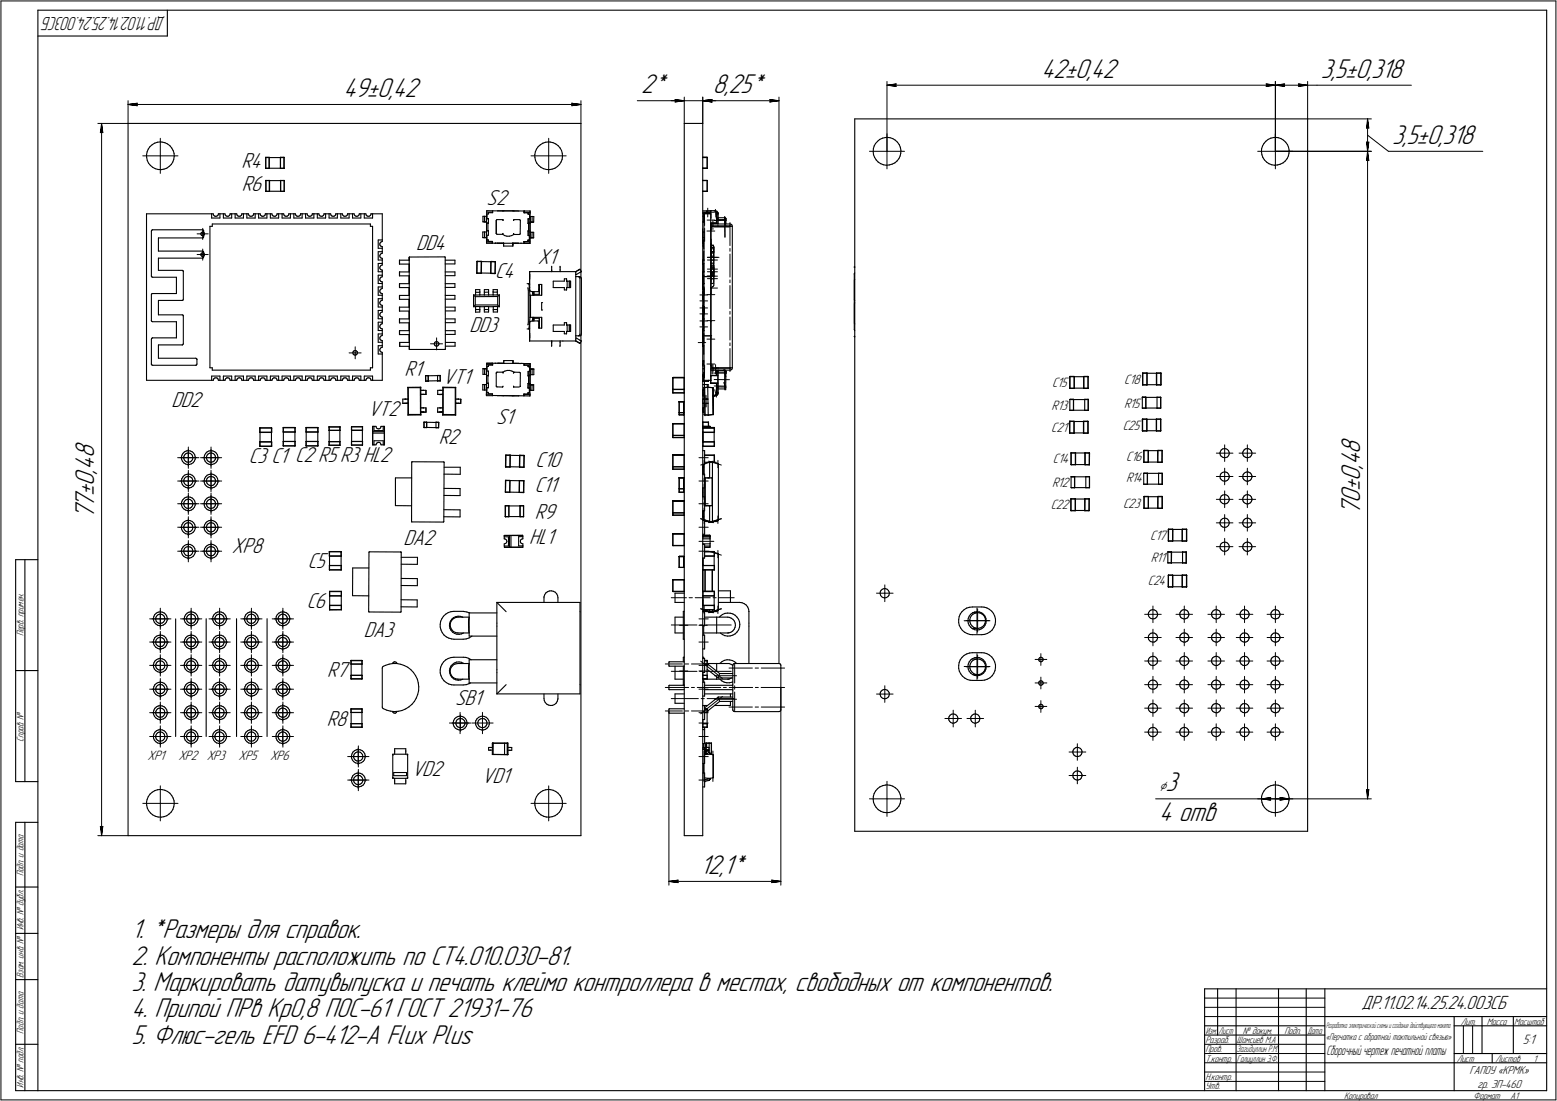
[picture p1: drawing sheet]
<svg xmlns="http://www.w3.org/2000/svg" width="842mm" height="595mm" viewBox="0 0 842 595" stroke-linecap="round" stroke-linejoin="round" font-family="sans-serif">
<defs><g id="words">
<g font-size="15.6">
<text x="563" y="42">42±0,42</text>
<text x="714" y="42">3,5±0,318</text>
<text x="186" y="52">49±0,42</text>
<text x="347" y="50">2*</text>
<text x="386" y="50">8,25*</text>
<text x="753" y="78">3,5±0,318</text>
<text x="51" y="281" transform="rotate(-90 51 281)">77±0,48</text>
<text x="736" y="278" transform="rotate(-90 736 278)">70±0,48</text>
<text x="630" y="428">3</text>
<text x="627" y="444">4 отв</text>
<text x="379" y="472">12,1*</text>
<text x="71" y="507">1. *Размеры для справок.</text>
<text x="71" y="521">2. Компоненты расположить по СТ4.010.030-81.</text>
<text x="71" y="536">3. Маркировать датувыпуска и печать клеймо контроллера в местах, свободных от компонентов.</text>
<text x="71" y="550">4. Припой ПРв Кр0,8 ПОС-61 ГОСТ 21931-76</text>
<text x="71" y="564">5. Флюс-гель EFD 6-412-A Flux Plus</text>
</g>
<g font-size="12.4">
<text x="131" y="91">R4</text>
<text x="131" y="103">R6</text>
<text x="263" y="111">S2</text>
<text x="225" y="135">DD4</text>
<text x="291" y="143">X1</text>
<text x="268" y="150">C4</text>
<text x="254" y="180">DD3</text>
<text x="219" y="203">R1</text>
<text x="239" y="208">VT1</text>
<text x="93" y="220">DD2</text>
<text x="199" y="225">VT2</text>
<text x="268" y="229">S1</text>
<text x="237" y="240">R2</text>
<text x="135" y="250">C3 C1 C2 R5 R3 HL2</text>
<text x="290" y="252">C10</text>
<text x="289" y="266">C11</text>
<text x="289" y="280">R9</text>
<text x="286" y="294">HL1</text>
<text x="125" y="299">XP8</text>
<text x="218" y="295">DA2</text>
<text x="166" y="307">C5</text>
<text x="166" y="329">C6</text>
<text x="197" y="344">DA3</text>
<text x="177" y="366">R7</text>
<text x="246" y="381">SB1</text>
<text x="177" y="392">R8</text>
<text x="223" y="419">VD2</text>
<text x="261" y="423">VD1</text>
</g>
<text font-size="10.9" x="736" y="546">ДР.11.02.14.25.24.003СБ</text>
<text font-size="10.8" x="89" y="9" transform="rotate(-180 89 9)">ДР.11.02.14.25.24.003СБ</text>
<text font-size="8.5" x="627" y="428">Ç</text>
<g font-size="7.8">
<text x="569" y="209">C15</text>
<text x="608" y="207">C18</text>
<text x="569" y="222">R13</text>
<text x="608" y="220">R15</text>
<text x="569" y="233">C21</text>
<text x="607" y="232">C25</text>
<text x="570" y="250">C14</text>
<text x="609" y="249">C16</text>
<text x="569" y="263">R12</text>
<text x="609" y="261">R14</text>
<text x="568" y="275">C22</text>
<text x="607" y="274">C23</text>
<text x="622" y="292">C17</text>
<text x="622" y="304">R11</text>
<text x="621" y="316">C24</text>
<text x="80" y="411">XP1</text>
<text x="96" y="411">XP2 XP3</text>
<text x="129" y="411">XP5</text>
<text x="146" y="411">XP6</text>
<text x="824" y="565">5:1</text>
</g>
<text font-size="7.6" x="717" y="570">Сборочный чертеж печатной платы</text>
<g font-size="6.6">
<text x="795" y="580">ГАПОУ «КРМК»</text>
<text x="799" y="588">гр. ЭП-460</text>
</g>
<g font-size="5.4">
<text x="13" y="344" transform="rotate(-90 13 344)">Перв. примен.</text>
<text x="13" y="401" transform="rotate(-90 13 401)">Справ. №</text>
<text x="13" y="474" transform="rotate(-90 13 474)">Подп. и дата</text>
<text x="13" y="503" transform="rotate(-90 13 503)">Инв. № дубл.</text>
<text x="13" y="529" transform="rotate(-90 13 529)">Взам. инв. №</text>
<text x="790" y="554">Лит.</text>
<text x="804" y="554">Масса</text>
<text x="819" y="554">Масштаб</text>
<text x="13" y="559" transform="rotate(-90 13 559)">Подп. и дата</text>
<text x="652" y="564">Разраб.</text>
<text x="669" y="564">Шамсиев М.А</text>
<text x="672" y="559">№ докум.</text>
<text x="695" y="559">Подп.</text>
<text x="652" y="569">Пров.</text>
<text x="652" y="574">Т.контр.</text>
<text x="788" y="574">Лист</text>
<text x="809" y="574">Листов</text>
<text x="829" y="574">1</text>
<text x="13" y="588" transform="rotate(-90 13 588)">Инв. № подл.</text>
<text x="652" y="584">Н.контр.</text>
<text x="652" y="589">Утв.</text>
<text x="727" y="594">Копировал</text>
<text x="797" y="594">Формат</text>
<text x="817" y="594">A1</text>
</g>
<g font-size="5.3">
<text x="652" y="559">Изм.</text>
<text x="659" y="559">Лист</text>
<text x="707" y="559">Дата</text>
<text x="717" y="562">«Перчатка с обратной тактильной связью»</text>
<text x="669" y="569">Загидуллин Р.М.</text>
<text x="669" y="574">Галиуллин Э.Ф.</text>
</g>
<text font-size="4.3" x="717" y="556">Разработка электрической схемыи создание действующего макета</text>
</g></defs>
<g fill="none" stroke="#000" stroke-width=".59">
<path d="M20 6v584zM20 6h817zM20 19h71zM91 6v13zM837 6v584zM69 67h245zM69 67v385zM81 79l1-1zM81 79l-1 2zM82 78l2-1zM84 77h1zM85 77h2z"/>
<path d="M87 77h1zM88 77h1zM89 77l2 1zM91 78l1 1zM92 79l1 1zM291 79l1-1zM291 79l-1 2zM292 78l2-1zM294 77h1zM295 77h2zM297 77h1zM298 77h1z"/>
<path d="M299 77l2 1zM301 78l1 1zM302 79l1 1zM314 67v79zM370 67v385zM370 67h10zM380 67v385zM462 64h245zM462 64v385zM473 79l-1 1zM474 78l-1 1zM475 76l-1 2z"/>
<path d="M475 76l1-1zM476 75h1zM477 75l2-1zM479 74h1zM480 74h1zM481 74l2 1zM483 75l1 1zM484 76l1 1zM485 77l1 1zM486 78l1 2zM487 80v1zM683 79l-1 1z"/>
<path d="M684 78l-1 1zM685 76l-1 2zM685 76l1-1zM686 75h1zM687 75l2-1zM689 74h1zM690 74h1zM691 74l2 1zM693 75l1 1zM694 76l1 1zM695 77l1 1zM696 78l1 2z"/>
<path d="M697 80v1zM707 64v385zM79 84v1zM79 85l1 2zM80 82l-1 2zM80 87v1zM80 81v1zM80 88l1 1zM81 89l2 1zM83 90l1 1zM84 91l2 1zM86 92h1z"/>
<path d="M87 92l2-1zM89 91h1zM90 91l1-1zM91 90l2-1zM93 80l1 1zM93 88v1zM94 81v2zM94 86l-1 2zM94 83v1zM94 84v2zM144 91h.1M144 85h.1"/>
<path d="M144 85v6zM144 98h.1M144 98v5zM144 85h2zM144 91h2zM144 98h2zM146 85h.1M146 91h.1M146 85v6zM146 98h.1M146 98v5zM146 91h6z"/>
<path d="M146 85h6zM146 98h6zM152 85h.1M152 85v6zM152 91h.1M152 98h.1M152 98v5zM152 91h2zM152 85h2zM152 98h2zM154 85h.1M154 91h.1"/>
<path d="M154 85v6zM154 98h.1M154 98v5zM289 84v1zM289 85l1 2zM290 82l-1 2zM290 87v1zM290 81v1zM290 88l1 1zM291 89l2 1zM293 90l1 1zM294 91l1 1z"/>
<path d="M295 92h2zM297 92l2-1zM299 91h1zM300 91l1-1zM301 90l2-1zM303 80l1 1zM303 88v1zM304 81v2zM304 86l-1 2zM304 83v1zM304 84v2zM380 98h2z"/>
<path d="M380 98h.1M380 91h.1M380 91h2zM380 85h2zM380 85h.1M382 98v5zM382 98h.1M383 91h.1M383 85h.1M382 85v6zM382 85h.1M382 91h.1"/>
<path d="M383 98v5zM383 98h.1M383 85v6zM472 82v2zM472 80v2zM472 84l1 1zM473 85l1 1zM474 86l1 2zM475 88h1zM476 88l2 1zM478 89h1zM479 89h2z"/>
<path d="M481 89h2zM483 89l1-1zM484 88l1-1zM486 86l-1 1zM487 84l-1 2zM487 83v1zM487 81v2zM682 82v2zM682 80v2zM682 84l1 1zM683 85l1 1zM684 86l1 2z"/>
<path d="M685 88h1zM686 88l2 1zM688 89h1zM689 89h2zM691 89h1zM692 89l2-1zM694 88l1-1zM696 86l-1 1zM697 84l-1 2zM697 83v1zM697 81v2zM79 116v90z"/>
<path d="M79 116h35zM114 116v2zM114 116h1zM114 118h5zM115 116h.1M115 116l1 1zM116 117h1zM117 117h.1M117 117l1-1zM118 116h1zM118 116h.1M119 116h2z"/>
<path d="M119 116v2zM121 116v2zM121 116h1zM121 118h4zM122 116h.1M122 116v1zM122 117h1zM123 117h1zM124 117v-1zM124 116h1zM124 116h.1M125 116v2z"/>
<path d="M125 116h2zM127 116v2zM127 116h1zM127 118h5zM128 116h.1M128 116l1 1zM129 117h.1M129 117h1zM130 117l1-1zM131 116h1zM131 116h.1M132 116v2z"/>
<path d="M132 116h2zM134 116v2zM134 116h.1M134 118h4zM134 116h1zM135 116v1zM135 117h1zM136 117h.1M136 117l1-1zM137 116h1zM137 116h.1M138 116h2z"/>
<path d="M138 116v2zM140 116v2zM140 116h1zM140 118h4zM141 116h.1M141 116v1zM141 117h1zM142 117h1zM143 117v-1zM144 116h.1M144 116h-1zM144 103h.1"/>
<path d="M144 103h2zM144 116h2zM144 116v2zM146 103h.1M146 103h6zM146 116v2zM146 116h1zM146 118h5zM147 116h.1M147 116l1 1zM148 117h.1M148 117h1z"/>
<path d="M149 117l1-1zM150 116h1zM150 116h.1M151 116h2zM151 116v2zM152 103h.1M152 103h2zM153 116v2zM153 116h.1M153 118h4zM153 116h1zM154 116v1z"/>
<path d="M154 103h.1M154 117h1zM155 117h.1M155 117l1-1zM156 116h1zM156 116h.1M157 116h2zM157 116v2zM159 116v2zM159 116h1zM159 118h4zM160 116h.1"/>
<path d="M160 116v1zM160 117h1zM161 117h1zM162 117v-1zM163 116h.1M163 116h-1zM163 116v2zM163 116h2zM165 116v2zM165 116h1zM165 118h5zM166 116h.1"/>
<path d="M166 116l1 1zM167 117h.1M167 117h1zM168 117l1-1zM169 116h1zM169 116h.1M170 116v2zM170 116h2zM172 116v2zM172 116h.1M172 118h4zM172 116h1z"/>
<path d="M173 116v1zM173 117h1zM174 117h.1M174 117l1-1zM175 116h1zM175 116h.1M176 116h2zM176 116v2zM178 116v2zM178 116h1zM178 118h4zM179 116h.1"/>
<path d="M179 116v1zM179 117h1zM180 117h1zM181 117v-1zM182 116h.1M182 116h-1zM182 116h2zM182 116v2zM184 116v2zM184 116h1zM184 118h5zM185 116h.1"/>
<path d="M185 116l1 1zM186 117h.1M186 117h1zM187 117l1-1zM188 116h1zM188 116h.1M189 116h2zM189 116v2zM191 116v2zM191 116h1zM191 118h4zM192 116h.1"/>
<path d="M192 116v1zM192 117h1zM193 117h.1M193 117l1-1zM194 116h1zM194 116h.1M195 116h2zM195 116v2zM197 116v2zM197 116h1zM197 118h5zM198 116h.1"/>
<path d="M198 116l1 1zM199 117h.1M199 117h1zM200 117v-1zM201 116h1zM201 116h-1zM201 116h.1M202 116h5zM202 116v2zM207 116v14zM261 120h1zM261 117h1z"/>
<path d="M261 117v3zM262 120h1zM262 117h1zM262 117v3zM262 120h.1M263 117h.1M263 117v3zM263 120h.1M263 115h3zM263 114h3zM263 114v1zM263 115v6z"/>
<path d="M263 116v2zM263 116h1zM263 118h1zM264 115v1zM264 115h.1M264 115h2zM264 118v3zM266 114h17zM266 114v1zM268 119v7zM268 119h.1M269 119h.1"/>
<path d="M269 119h3zM269 114h3zM269 114h.1M272 114h1zM272 119h.1M273 114h4zM277 114h1zM277 114h4zM278 119h.1M278 119h3zM281 119h.1M281 119v7z"/>
<path d="M283 115h4zM283 114h.1M283 115h.1M283 114v1zM283 115h3zM283 114h4zM286 116h.1M286 115h.1M286 118h.1M286 118v3zM286 115v1zM286 116v2z"/>
<path d="M287 115v6zM287 114v1zM287 117h.1M287 117v3zM287 114v2zM287 117h1zM288 117v3zM288 117h1zM289 117v3zM380 120h1zM380 120h.1M380 117h1z"/>
<path d="M380 115h2zM380 114h4zM380 115h4zM380 103h.1M380 103h2zM381 120h.1M381 116v4zM381 116h.1M381 116v90zM381 116h3zM381 115h3zM381 115h.1"/>
<path d="M382 114h2zM382 115h.1M382 114h.1M382 114v1zM383 103h.1M382 103h.1M383 115h1zM384 114h.1M384 116v90zM385 118h.1M385 116h.1M385 114h1z"/>
<path d="M385 114l-1 1zM385 116v2zM386 114l2 1zM386 114h1zM387 114h1zM388 115h.1M388 116h.1M388 118h.1M388 115v1zM388 118v3zM388 116v2zM388 115v6z"/>
<path d="M388 114v1zM388 119v2zM388 119h4zM388 119h.1M388 118v1zM388 118h4zM392 118h.1M393 119v2zM393 118h.1M393 118v1zM393 119h.1M82 125v24z"/>
<path d="M82 124v1zM82 124h.1M83 124h27zM86 140v6zM86 140h24zM86 136h24zM86 129h24zM86 129v7zM109 126v1zM109 137v1zM109 127h.1M109 138h.1"/>
<path d="M109 126h.1M109 126v-1zM109 137h.1M109 127h1zM109 138l1 1zM109 125h1zM109 137h1zM110 140h.1M110 136h.1M110 124h.1M110 129h.1M110 127h.1"/>
<path d="M110 139h.1M110 140v-1zM110 128h.1M110 125v1zM110 137h.1M110 124v1zM110 139v-1zM110 136v3zM110 125h.1M110 125v3zM110 126h1zM110 137l1 1z"/>
<path d="M111 126l-1 1zM111 138h-1zM114 122h1zM114 122v77zM115 121v1zM115 121h85zM200 122h2zM200 121v1zM202 122v77zM205 136h2zM205 136v5zM205 130h2z"/>
<path d="M205 134h2zM205 130v4zM205 138v1zM205 132v1zM205 139h1zM205 133h1zM206 138h-1zM206 131l-1 1zM206 139l1 1zM206 133h1zM206 137h1zM206 137v1z"/>
<path d="M206 131h1zM206 131h.1M207 140h.1M207 133h.1M207 134v2zM207 140v1zM207 136v1zM207 133v1zM207 130v1zM221 139v50zM221 139v2zM221 139h.1"/>
<path d="M222 139h19zM241 139h.1M241 139v50zM261 128h1zM261 125v3zM261 125h1zM262 125h1zM262 128h1zM262 125v3zM262 128h.1M263 128h.1M263 125v3z"/>
<path d="M263 125h.1M263 125v6zM263 125h1zM263 121h1zM263 131h.1M263 131h3zM263 121v4zM263 130h1zM263 127v3zM263 127h1zM264 125h.1M264 121h.1"/>
<path d="M264 121v4zM264 130h.1M264 130h2zM264 125v2zM266 131h.1M266 131h2zM266 130v1zM268 131h.1M268 131h3zM268 126h.1M269 126h.1M269 127h.1"/>
<path d="M269 127h3zM269 131h.1M269 131h3zM271 131h1zM272 127h1zM272 127h.1M272 126h.1M272 131h.1M272 131v1zM272 133h5zM272 132v1zM272 133h.1"/>
<path d="M272 131h5zM273 127l1 1zM274 128h2zM276 128l1-1zM277 127h1zM277 131h.1M277 131h4zM278 131h.1M277 132v1zM277 131h2zM277 131v1zM277 132h.1"/>
<path d="M278 126h.1M278 127h.1M278 127h3zM279 131h3zM281 127h.1M281 126h.1M282 131h.1M282 131l2 1zM283 131h3zM283 131h.1M283 131l4 1zM283 131h4z"/>
<path d="M284 131l3 1zM284 132h.1M286 130h.1M286 130v1zM286 127h.1M286 121h.1M286 125v2zM286 121h1zM286 125h.1M286 125h1zM286 121v4zM286 127v3z"/>
<path d="M287 130v2zM287 129h.1M287 129v1zM287 131v1zM287 121v4zM287 125v6zM287 120v6zM287 126h.1M287 126v3zM287 120h.1M287 126h1zM287 120h1z"/>
<path d="M287 129h1zM288 129h1zM288 120h1zM288 126v3zM288 126h1zM289 126v3zM380 131h1zM380 130v1zM380 130h1zM380 125h.1M380 124v1zM380 131h.1"/>
<path d="M380 125v3zM380 128h1zM380 128h.1M380 128v2zM380 125h1zM380 132v1zM380 132h.1M381 133h.1M380 133h.1M381 125h.1M381 136h.1M381 136v5z"/>
<path d="M381 134h.1M381 130h.1M381 130v4zM381 128h.1M385 124h.1M384 121h4zM384 121h.1M384 121v3zM385 134h.1M385 137h.1M385 136h.1M385 121v1z"/>
<path d="M385 123v1zM385 121h1zM385 122h1zM385 132h.1M385 139h.1M385 135h.1M385 124v1zM385 125v24zM385 134h1zM385 137h1zM385 134v2zM385 136h1z"/>
<path d="M385 123h.1M385 139h1zM385 138v1zM385 138h1zM385 132v2zM385 137v1zM385 132v1zM385 123l1-1zM385 133h.1M385 133h1zM386 122h9zM386 121h9z"/>
<path d="M386 133h.1M386 137h.1M386 134h.1M386 136h.1M386 134v2zM386 139h.1M386 134v20zM388 122h.1M388 121h.1M393 122h.1M395 121h.1M395 122h1z"/>
<path d="M395 122h.1M395 121l1 1zM396 122h.1M396 122v77zM82 149v1zM82 159v14zM82 159h.1M82 150h1zM83 150h12zM83 159h12zM86 146h13zM95 150v9z"/>
<path d="M99 146h.1M99 147v15zM99 147h.1M205 149h2zM205 153h2zM205 149v4zM205 142h2zM205 147h2zM205 142v5zM205 141h2zM205 155h2zM205 160h2z"/>
<path d="M205 155v5zM205 151v1zM205 145h.1M205 157v1zM205 152h1zM205 145l1 1zM205 158h1zM206 150l-1 1zM206 144l-1 1zM206 157h-1zM206 152h1zM206 146h1z"/>
<path d="M206 158l1 1zM206 150h1zM206 150h.1M206 143h1zM206 143v1zM206 156h1zM206 156v1zM207 152h.1M207 146h.1M207 159h.1M207 152v1zM207 149v1z"/>
<path d="M207 153v2zM207 147v2zM207 160v1zM207 141v1zM207 146v1zM207 142v1zM207 159v1zM207 155v1zM216 141v2zM216 143h5zM216 141h5zM216 153v2z"/>
<path d="M216 153h5zM216 155h5zM216 147h5zM216 147v2zM216 149h5zM216 160v2zM216 160h5zM221 155v5zM221 149v4zM221 143v4zM241 147h5zM241 149h5z"/>
<path d="M241 153h5zM241 155h5zM241 160h5zM241 143h5zM241 141h5zM246 147v2zM246 153v2zM246 160v2zM246 141v2zM256 159l1 1zM256 159v7zM256 159h1z"/>
<path d="M257 157h3zM257 160h.1M257 158v1zM257 160l3-1zM257 158h3zM257 157v1zM257 158h.1M258 148h.1M258 141v7zM258 141h.1M258 148h2zM258 141h2z"/>
<path d="M260 159h.1M260 158v1zM260 157v1zM260 159h2zM260 158h.1M260 148h.1M260 141h.1M260 141v7zM260 148h5zM260 141h5zM262 157v1zM262 157h2z"/>
<path d="M262 159h.1M262 158v1zM262 158h.1M262 158h2zM262 159h2zM264 159h3zM264 157v1zM264 159h.1M264 158h.1M264 158v1zM265 148h.1M266 148h.1"/>
<path d="M265 141v7zM266 148h2zM266 141h.1M266 141h2zM266 141v7zM266 141l2 1zM267 159h2zM267 158h2zM267 158h.1M267 158v1zM267 157h2zM267 159h.1"/>
<path d="M267 157v1zM268 148h.1M268 142h.1M268 142v6zM269 159h1zM269 158h.1M269 159h.1M269 157v1zM269 158v1zM270 159v7zM285 153h1zM285 156h.1"/>
<path d="M286 156h.1M286 156v1zM286 157v17zM286 153h.1M286 154h.1M286 154v1zM286 155l1 5zM286 149v1zM286 150v4zM286 150v1zM286 148h.1M286 149h.1"/>
<path d="M286 157h1zM286 155h.1M286 154v2zM286 148v1zM286 147h12zM286 157h.1M286 149v2zM286 151h.1M286 148v2zM286 147v1zM286 147h.1M287 157h.1"/>
<path d="M287 160v12zM287 160h.1M287 160h6zM287 157l1 1zM288 158h.1M288 158v2zM288 158h3zM288 158h1zM289 158v2zM289 159h3zM289 159v1zM289 158h.1"/>
<path d="M289 158v1zM291 158h.1M291 154v2zM291 156h.1M291 154h2zM291 154h.1M291 156v1zM292 154v5zM292 154h.1M293 154v6zM298 146v1zM298 145v1z"/>
<path d="M298 144v1zM298 144h.1M298 147h5zM299 155h6zM299 152h6zM299 152v3zM303 144h.1M303 144v1zM303 145h.1M303 145v1zM303 147h8zM303 146v1z"/>
<path d="M305 157h1zM305 151v1zM305 155v2zM305 151h1zM306 155v2zM307 155h.1M306 151v1zM306 152h.1M307 155h1zM307 152h1zM307 152v3zM308 155h.1"/>
<path d="M308 152h.1M308 152v3zM308 152h1zM308 155h1zM309 152v3zM311 147l2-1zM311 150v32zM311 147h.1M311 147v1zM311 148v2zM311 150h2zM311 148h1z"/>
<path d="M312 148l2-1zM313 146h.1M313 150h.1M313 150h1zM313 146h1zM314 147h.1M314 146h.1M314 150v1zM314 150h.1M314 151v30zM314 146v1zM314 147v3z"/>
<path d="M380 150v3zM380 153h.1M380 156v1zM380 158h.1M380 160h.1M380 158h1zM380 156h1zM380 153v2zM380 153h1zM380 141h.1M380 141v2zM380 141h1z"/>
<path d="M380 143h1zM380 155h1zM380 149h1zM380 147h.1M380 147v2zM380 147h1zM380 160h1zM380 160v2zM380 157h1zM380 148h.1M380 156h.1M380 150v1z"/>
<path d="M380 150h.1M380 149h.1M380 149v2zM380 149v1zM380 143v4zM381 159h.1M381 159v4zM381 153h.1M381 149h.1M381 149v4zM381 147h.1M381 142h.1"/>
<path d="M381 142v5zM381 141h.1M381 155h.1M381 155v4zM385 159h.1M385 150h.1M385 151h.1M385 149h.1M385 156h.1M385 153h1zM385 145h.1M385 144h1z"/>
<path d="M385 142h1zM385 148h.1M385 147h.1M385 141h.1M385 150v9zM385 149v1zM385 159v14zM385 151h1zM385 149h1zM385 145h1zM385 148h1zM385 147h1z"/>
<path d="M385 141h1zM385 155h.1M385 155v1zM385 155h1zM386 149h.1M386 144h.1M386 142v2zM386 151h.1M386 145h.1M386 148h.1M386 147h.1M386 141h.1"/>
<path d="M386 154v1zM462 148h.1M462 148v30zM462 144h.1M462 152v10zM462 151v1zM462 151h.1M462 147v1zM82 173v1zM82 173h.1M82 174h1zM83 174h12z"/>
<path d="M86 162h13zM86 162v8zM86 170h13zM95 174v9zM99 162h.1M99 170h.1M99 171v15zM99 171h.1M205 174h2zM205 179h2zM205 174v5zM205 161h2z"/>
<path d="M205 166h2zM205 161v5zM205 168h2zM205 172h2zM205 168v4zM205 176v1zM205 164h.1M205 170v1zM205 177h1zM205 164l1 1zM205 171h1zM206 176h-1z"/>
<path d="M206 163l-1 1zM206 169l-1 1zM206 177l1 1zM206 165h1zM206 171h1zM206 175h1zM206 175v1zM206 162h1zM206 162v1zM206 169h1zM206 169h.1M207 178h.1"/>
<path d="M207 165h.1M207 171h.1M207 178v1zM207 174v1zM207 166v2zM207 172v2zM207 179v2zM207 165v1zM207 161v1zM207 171v1zM207 168v1zM216 174h5z"/>
<path d="M216 172h5zM216 172v2zM216 179v2zM216 179h5zM216 166v2zM216 168h5zM216 166h5zM216 162h5zM221 174v5zM221 168v4zM221 162v4zM241 162h5z"/>
<path d="M241 179h5zM241 172h5zM241 174h5zM241 166h5zM241 168h5zM246 179v2zM246 172v2zM246 166v2zM256 166h1zM257 165l-1 1zM257 160h12zM257 160v5z"/>
<path d="M257 165h12zM257 167v1zM257 166h.1M257 168v1zM257 166h3zM257 169h3zM257 167h3zM257 166v1zM260 166h.1M260 166v1zM260 167h.1M260 166h2z"/>
<path d="M260 168v1zM262 167h.1M262 168v1zM262 169h2zM262 167h2zM262 166v1zM262 166h.1M262 166h2zM264 166v1zM264 167h.1M264 168v1zM264 166h.1"/>
<path d="M264 166h3zM267 166v1zM267 166h.1M267 169h2zM267 167h.1M267 168v1zM267 166h2zM267 167h2zM269 168v1zM269 167h.1M269 166h.1M269 166v1z"/>
<path d="M269 166h1zM269 165l1 1zM269 160l1-1zM269 160v5zM285 178h1zM286 176h.1M286 175v1zM286 174v1zM286 178h.1M286 177v1zM286 176v1zM286 175h.1"/>
<path d="M286 177v5zM286 177h.1M286 175v2zM286 174v2zM287 172l-1 4zM287 174h.1M287 174h-1zM287 172h.1M287 172h6zM287 174l1-1zM288 173h3zM288 173h1z"/>
<path d="M288 172v1zM289 172h.1M289 173h.1M289 172v1zM289 172h3zM291 174h.1M291 175v1zM291 176v1zM291 177h.1M291 174v1zM292 177h.1M291 177h2z"/>
<path d="M292 172v5zM293 172v5zM293 164h.1M293 164v4zM293 168h.1M299 176v3zM299 179h6zM299 176h6zM305 179v1zM305 174v2zM305 174h1zM306 179v1z"/>
<path d="M306 179h.1M306 176h.1M306 174v2zM307 176h1zM307 176v3zM307 179h1zM308 179h.1M308 176h.1M308 176v3zM308 176h1zM308 179h1zM309 176v3z"/>
<path d="M380 176h1zM380 178v4zM380 178h1zM380 169h1zM380 171h1zM380 166v1zM380 169v2zM380 173v3zM380 178h.1M380 174h1zM380 172v2zM380 172h1z"/>
<path d="M380 172h.1M380 179h1zM380 179h.1M380 179v2zM380 166h1zM380 166v2zM380 168h1zM380 162h1zM380 167h.1M380 165h1zM380 175h1zM380 175h.1"/>
<path d="M380 178v1zM380 174v1zM381 179h.1M381 177v2zM381 170h.1M381 166h.1M381 166v4zM381 163h.1M381 173v4zM381 173h.1M381 177h.1M381 163v3z"/>
<path d="M381 172h.1M381 170v2zM385 174h.1M385 173v1zM385 174v9zM462 178v1zM462 175h.1M462 164v11zM462 162v1zM462 162h.1M462 164h.1M462 179h.1"/>
<path d="M82 197h.1M82 183v14zM82 183h.1M82 197h1zM83 197h23zM83 183h12zM86 194h20zM86 186v8zM86 186h13zM99 186h.1M106 194h.1M106 197h.1"/>
<path d="M106 194h1zM107 194h.1M107 194v3zM107 197h-1zM114 199h1zM115 199v1zM191 191h.1M191 190v1zM191 191v1zM191 190l1-1zM191 190h.1M191 192h1z"/>
<path d="M192 192h.1M192 192h1zM192 189l1 1zM193 190h.1M193 191v1zM193 190v1zM193 191h.1M200 199h2zM200 199v1zM205 187h2zM205 191h2zM205 187v4z"/>
<path d="M205 181h2zM205 185h2zM205 181v4zM205 189v1zM205 183h.1M205 190h1zM205 183l1 1zM206 188l-1 1zM206 182l-1 1zM206 190h1zM206 184h1zM206 188h1z"/>
<path d="M206 188h.1M206 182l1-1zM206 182h.1M207 190h.1M207 184h.1M207 190v1zM207 187v1zM207 185v2zM207 191v15zM207 184v1zM207 181h.1M216 181h5z"/>
<path d="M216 185v2zM216 187h5zM216 185h5zM221 181v4zM222 189h.1M221 189h.1M221 187v2zM222 189h19zM235 186v1zM235 185v1zM235 187h.1M235 185h1z"/>
<path d="M235 185h.1M235 187h1zM236 185h1zM236 187h1zM237 185h.1M237 187h.1M237 185v1zM237 186v1zM237 186h.1M241 189h.1M241 181h5zM241 185h5z"/>
<path d="M241 187h5zM246 185v2zM261 199h1zM261 199v3zM262 199v3zM262 199h1zM263 199h.1M263 199v3zM263 197v6zM263 196h3zM263 196v1zM263 197h3z"/>
<path d="M263 198h1zM263 198v3zM264 198h.1M264 197h2zM264 197h.1M266 196h.1M266 196h2zM266 197h.1M268 196h.1M268 196h3zM269 196h.1M269 196h3z"/>
<path d="M269 196h4zM271 196h1zM272 196h.1M272 195h.1M272 195v1zM272 195h5zM273 196h4zM277 196h.1M278 196h.1M277 196h4zM277 195v1zM277 195h.1"/>
<path d="M277 196h2zM279 196l3 1zM282 196h.1M282 196l2 1zM283 197h3zM283 197h.1M283 197h4zM284 197h.1M284 197h3zM286 198h.1M286 197v1zM286 197h.1"/>
<path d="M286 183h.1M286 182v1zM286 182h.1M286 183v1zM286 184h.1M286 180v1zM286 184h12zM286 180h.1M286 181v2zM286 180v2zM286 198v3zM287 197v1z"/>
<path d="M287 197v6zM287 197h.1M287 199h.1M287 199v4zM287 198v1zM287 198h.1M287 199h1zM288 199h.1M288 199h1zM288 199v4zM289 199v4zM298 184v1z"/>
<path d="M298 187h.1M298 186v1zM298 185v1zM298 184h5zM303 187h.1M303 184h8zM303 185v2zM303 184v1zM304 184h.1M305 180h1zM311 182v1zM311 183v1z"/>
<path d="M311 184h.1M311 182h2zM311 184l2 1zM311 183h1zM312 183l2 1zM313 185v1zM313 185h.1M313 182h1zM313 182v-1zM313 185l1 1zM313 186h.1M314 186h.1"/>
<path d="M314 184h.1M314 181h-1zM314 182h.1M314 181h.1M314 185v267zM314 181v3zM314 181v1zM314 184v2zM380 185h.1M380 182h.1M380 185v2zM380 185h1z"/>
<path d="M380 187h1zM380 181h1zM380 197v1zM380 196h1zM380 197h1zM380 199h1zM380 196v1zM380 198h1zM380 182v1zM380 181v1zM380 181v4zM380 182l1 1z"/>
<path d="M380 195v1zM380 196h.1M380 195h1zM380 183h1zM381 191h.1M381 187h.1M381 187v4zM381 185h.1M381 181h.1M381 181v4zM381 199h.1M385 197h.1"/>
<path d="M385 183h.1M385 199h.1M385 198h.1M385 199v1zM385 183v14zM385 198v1zM385 199h1zM386 199h9zM386 199h1zM386 199v1zM387 199h8zM388 199h.1"/>
<path d="M395 199h.1M395 199h1zM395 200l1-1zM396 199h.1M462 182h.1M79 206h35zM114 206h1zM114 203v3zM114 203h5zM115 200h85zM115 205h.1M116 205v-1z"/>
<path d="M116 205h-1zM116 204h1zM117 204h1zM118 204v1zM118 205v1zM118 206h1zM119 206h2zM119 203v3zM121 206h1zM121 203v3zM121 203h4zM122 205h.1"/>
<path d="M122 205l1-1zM123 204h.1M123 204h1zM124 204v1zM124 205v1zM124 206h1zM125 206h2zM125 203v3zM127 206h1zM127 203v3zM127 203h5zM128 205h.1"/>
<path d="M128 205l1-1zM129 204h1zM130 204h.1M130 204l1 1zM131 205v1zM131 206h1zM132 203v3zM132 206h2zM134 206h.1M134 203v3zM134 203h4zM134 205h.1"/>
<path d="M135 205v-1zM135 205h-1zM135 204h1zM136 204h1zM137 204v1zM137 205v1zM137 206h1zM138 206h2zM138 203v3zM140 206h1zM140 203v3zM140 203h4z"/>
<path d="M141 205h.1M141 205l1-1zM142 204h.1M142 204h1zM143 204v1zM143 205l1 1zM144 206h.1M144 206h2zM144 203v3zM146 206h1zM146 203v3zM146 203h5z"/>
<path d="M147 205h.1M147 205l1-1zM148 204h1zM149 204h.1M149 204l1 1zM150 205v1zM150 206h1zM151 203v3zM151 206h2zM153 206h.1M153 203v3zM153 203h4z"/>
<path d="M154 205h.1M154 205v-1zM154 204h1zM155 204h1zM156 204v1zM156 205v1zM156 206h1zM157 206h2zM157 203v3zM159 206h1zM159 203v3zM159 203h4z"/>
<path d="M160 205h.1M160 205l1-1zM161 204h.1M161 204h1zM162 204v1zM162 205l1 1zM163 206h.1M163 206h2zM163 203v3zM165 206h1zM165 203v3zM165 203h5z"/>
<path d="M166 205h.1M166 205l1-1zM167 204h1zM168 204h.1M168 204l1 1zM169 205v1zM169 206h1zM170 206h2zM170 203v3zM172 206h.1M172 203v3zM172 203h4z"/>
<path d="M173 205h.1M173 205v-1zM173 204h1zM174 204h1zM175 204v1zM175 205v1zM175 206h1zM176 203v3zM176 206h2zM178 206h1zM178 203v3zM178 203h4z"/>
<path d="M179 205h.1M179 205l1-1zM180 204h.1M180 204h1zM181 204v1zM181 205l1 1zM182 206h.1M182 203v3zM182 206h2zM184 206h1zM184 203v3zM184 203h5z"/>
<path d="M185 205h.1M186 205v-1zM186 205h-1zM186 204h1zM187 204h.1M187 204l1 1zM188 205v1zM188 206h1zM189 206h2zM189 203v3zM191 206h1zM191 203v3z"/>
<path d="M191 203h4zM192 205h.1M192 205v-1zM192 204h1zM193 204h1zM194 204v1zM194 205v1zM194 206h1zM195 206h2zM195 203v3zM197 206h1zM197 203v3z"/>
<path d="M197 203h5zM198 205h.1M198 205l1-1zM199 204h.1M199 204h1zM200 204v1zM200 205l1 1zM201 206h1zM202 206h5zM202 203v3zM218 218h1zM218 216h1z"/>
<path d="M218 216v2zM219 216h.1M219 218h1zM219 218h.1M220 218h.1M220 216h.1M221 216h.1M221 218h.1M221 210h.1M221 209v7zM221 209h7zM221 216v2z"/>
<path d="M221 218v6zM221 210v14zM221 210h6zM227 210v14zM227 210h.1M228 211h.1M228 213v7zM228 211v2zM228 213h.1M228 209v2zM228 211h1zM228 213h1z"/>
<path d="M229 211h.1M229 213h.1M229 211h1zM229 213h1zM230 203v3zM230 203h2zM230 203h.1M230 206h.1M230 206h2zM230 211v2zM232 203h.1M232 203v3z"/>
<path d="M232 206h.1M232 206h5zM232 203h5zM237 203h1zM237 206h.1M237 203h.1M237 203v3zM237 206h1zM237 211v2zM237 213h1zM237 211h1zM238 211h.1"/>
<path d="M238 213h.1M238 213h1zM238 203v3zM238 203h.1M238 206h.1M239 213h.1M238 211h1zM239 211h.1M240 211h.1M239 213v7zM240 209v2zM240 211l-1 2z"/>
<path d="M240 209h6zM240 210h.1M240 210h6zM240 210v14zM246 210h.1M246 210v14zM247 218h.1M246 216v2zM246 218h.1M246 209v7zM246 216h.1M246 218v6z"/>
<path d="M247 216h.1M247 218h1zM248 218h.1M248 216h.1M248 216h1zM248 218h1zM249 216h.1M249 216v2zM261 208h1zM261 208v3zM261 211h1zM261 202h1z"/>
<path d="M262 211h1zM262 202h1zM262 208h1zM262 208v3zM262 208h.1M263 211h.1M263 213h3zM263 208v3zM263 213v1zM263 202h.1M263 208h.1M263 214h3z"/>
<path d="M263 203v4zM263 207v6zM263 207h.1M263 207h1zM263 203h1zM263 212h1zM263 201h1zM263 210h1zM263 210v2zM264 207h.1M264 203h.1M264 203v4z"/>
<path d="M264 213h.1M264 212v1zM264 213h2zM264 201v2zM264 207v3zM266 214h.1M266 214h17zM266 213v1zM268 209h.1M268 202v7zM268 209h1zM268 202h.1"/>
<path d="M269 201l-1 1zM269 201h.1M269 209h3zM269 201h3zM269 214h.1M269 214h3zM272 214h.1M272 209h.1M272 201h.1M272 201h1zM272 202h.1M272 214h5z"/>
<path d="M273 201l1-1zM274 200h2zM276 200l1 1zM277 201h1zM277 214h1zM277 214h4zM278 209h.1M278 202h.1M278 209h3zM278 201h.1M278 201h3zM281 214h.1"/>
<path d="M281 201h.1M281 201v1zM281 209h.1M281 202v7zM283 213h4zM283 214h4zM283 213h3zM283 213v1zM283 213h.1M283 214h.1M286 212v1zM286 212h.1"/>
<path d="M286 210h.1M286 213h.1M286 203h.1M286 201v2zM286 203h1zM286 207h1zM286 207h.1M286 207v3zM286 201h.1M286 203v4zM286 210v2zM287 207h.1"/>
<path d="M287 211h.1M287 213v1zM287 207v6zM287 208h.1M287 203v5zM287 208v3zM287 203v4zM287 203h.1M287 203h1zM287 208h1zM287 211h1zM288 208h1z"/>
<path d="M288 211h1zM288 203h1zM288 208v3zM289 208v3zM364 204h.1M364 210h.1M364 211h.1M364 204v6zM364 212h.1M364 210v2zM364 204h6zM364 211h6z"/>
<path d="M364 210h6zM364 211v1zM364 212h6zM367 217v6zM367 217h.1M367 217h3zM368 217h2zM370 217h.1M370 217v6zM370 204v6zM370 204h.1M370 210h.1"/>
<path d="M370 211v1zM370 212h.1M380 203h.1M380 206h.1M380 203h1zM380 211h1zM380 211v2zM380 211h.1M380 214h.1M380 202h.1M380 202h1zM380 208h.1"/>
<path d="M380 213h.1M380 214h1zM380 203v3zM380 206h3zM380 216v2zM380 218h1zM380 216h1zM380 216h.1M380 213h1zM381 210l2-1zM381 210v6zM381 206h.1"/>
<path d="M381 201h.1M381 201v5zM381 208h2zM381 218v6zM381 206h3zM381 216h.1M381 218h.1M381 216v2zM381 216h1zM381 218h1zM382 216h.1M382 216h1z"/>
<path d="M382 218h.1M382 218h1zM383 208h.1M383 208v1zM383 216h.1M383 209l3 1zM383 209v7zM383 218h.1M383 209h.1M383 216v2zM383 218v6zM383 206h.1"/>
<path d="M385 203h.1M385 206h.1M384 206v1zM384 207h4zM384 207h.1M384 203h.1M384 203h4zM385 200h.1M385 203v3zM385 200h1zM386 210v14zM386 210h.1"/>
<path d="M386 214h.1M386 200h1zM386 214l2-1zM386 214h1zM387 200h8zM387 214h.1M387 214h1zM387 214l1-1zM388 212h.1M388 213h.1M388 207v6zM388 210h.1"/>
<path d="M388 201v2zM388 200v3zM388 210v2zM388 201h.1M388 207v3zM388 200v1zM388 212v1zM388 213v1zM388 209h.1M388 209h4zM388 200h4zM388 201v1z"/>
<path d="M388 203v4zM388 201h4zM388 209v1zM388 202v7zM388 210h4zM388 200h.1M392 210h.1M392 209h.1M392 200h.1M393 202h.1M393 210h.1M393 209h.1"/>
<path d="M393 200h.1M393 201h.1M393 201v1zM393 202v7zM395 200h.1M579 204h.1M579 204v6zM579 210h.1M579 216v6zM579 216h2zM579 216h.1M579 203h2z"/>
<path d="M579 210h2zM579 204h2zM581 216h.1M581 216v6zM581 216h6zM581 204v6zM581 203h.1M581 210h.1M581 204h.1M581 204h5zM581 210h5zM586 204v6z"/>
<path d="M586 204h.1M586 210h.1M586 203h2zM586 210h2zM586 204h2zM587 216h2zM587 216v6zM587 216h.1M589 204h.1M589 210h.1M588 210h.1M588 204h.1"/>
<path d="M588 204v6zM589 216h.1M589 216v6zM589 204v6zM618 215v6zM618 215h2zM618 215h.1M618 202h.1M618 202v6zM618 208h.1M618 202h2zM618 208h2z"/>
<path d="M620 215h.1M620 215v6zM620 215h6zM620 202v6zM620 202h.1M620 208h.1M620 202h5zM620 208h5zM625 202v6zM625 208h.1M626 202h.1M626 208h.1"/>
<path d="M625 202h.1M626 202h2zM626 208h2zM626 202v6zM626 215v6zM626 215h2zM626 215h.1M628 215h.1M628 215v6zM628 202h.1M628 208h.1M628 202v6z"/>
<path d="M141 231h.1M140 231v3zM140 234h.1M140 239v2zM141 239h.1M141 234h.1M141 231h6zM141 239h6zM141 234v5zM141 239v2zM141 234h6zM141 231v3z"/>
<path d="M147 234v5zM147 234h.1M147 239h.1M147 231h.1M147 239v2zM147 231v3zM153 239h.1M153 231h.1M153 231v2zM153 233h.1M153 239v2zM153 234h.1"/>
<path d="M153 231h7zM153 239h7zM153 234v5zM153 233h7zM153 234h7zM160 234v5zM160 234h.1M160 239h.1M160 231h.1M160 239v2zM160 231v2zM160 233h.1"/>
<path d="M166 239h.1M166 231h.1M166 231v2zM166 233h.1M166 239v2zM166 234h.1M166 231h6zM166 239h6zM166 234v5zM166 233h6zM166 234h6zM172 234v5z"/>
<path d="M172 234h.1M172 239h.1M172 231h.1M172 239v2zM172 231v2zM172 233h.1M178 231h.1M178 239v2zM178 233h.1M178 239h6zM178 239h.1M178 231v2z"/>
<path d="M178 231h6zM178 233h6zM178 233v6zM184 233h.1M184 231h.1M184 239v2zM184 231v2zM184 233v6zM184 239h.1M190 239v2zM190 233h.1M190 231v1z"/>
<path d="M190 231h.1M190 231h6zM190 239h6zM190 232h6zM190 232h.1M190 239h.1M190 233h6zM190 233v6zM196 233h.1M196 231h.1M196 239h.1M196 239v2z"/>
<path d="M196 231v1zM196 233v6zM196 232h.1M202 231h.1M202 231v9zM202 230v3zM202 234h6zM202 234v6zM202 233h6zM202 233v1zM202 230h.1M202 230h1z"/>
<path d="M202 231v2zM202 238v2zM202 233h5zM202 238h5zM203 230l1 1zM204 240h-1zM204 231v1zM204 239v1zM204 239h1zM204 232h1zM205 239h.1M205 232h.1"/>
<path d="M205 239l1 1zM205 232l1-1zM206 240h.1M206 230h1zM206 231h.1M207 238v2zM207 230h1zM207 230v3zM208 234v6zM208 231h.1M208 233v1zM208 230v3z"/>
<path d="M208 231v9zM221 224h7zM221 224h6zM221 224h.1M227 224h.1M228 223v1zM228 220v3zM228 220h.1M228 223h.1M228 220h1zM228 223h1zM229 223h.1"/>
<path d="M229 220h.1M229 228v3zM229 231h.1M229 220h1zM229 223h1zM229 231h2zM229 228h.1M229 228h2zM230 220v3zM231 228h.1M231 228v3zM231 231h.1"/>
<path d="M231 231h5zM231 228h5zM236 231h1zM236 231h.1M236 228h.1M236 228v3zM236 228h1zM237 223h1zM237 220v3zM237 220h1zM237 231h.1M237 228v3z"/>
<path d="M237 228h.1M238 223h.1M238 220h.1M238 223h1zM238 220h1zM239 223h.1M239 220h.1M239 220v3zM239 223v1zM239 224h7zM240 224h6zM240 224h-1z"/>
<path d="M246 224h.1M364 236h.1M364 237h.1M364 235v1zM364 229h.1M364 235h.1M364 229v6zM364 237h6zM364 236h6zM364 229h6zM364 235h6zM367 223h.1"/>
<path d="M367 224h.1M367 223v1zM367 223h3zM367 224h3zM370 223h.1M370 223v1zM370 224h.1M370 235v1zM370 237h.1M370 236h.1M370 229v6zM370 229h.1"/>
<path d="M370 235h.1M380 231h.1M380 231h2zM380 239h.1M380 228h.1M380 234h.1M380 230h.1M380 238h.1M380 234v5zM380 228h3zM380 228v2zM380 230h4z"/>
<path d="M380 231h6zM380 220h1zM380 223h1zM380 220v3zM380 220h.1M380 231v3zM380 239h6zM380 234h6zM380 239v2zM380 231h4zM380 223h.1M381 224h2z"/>
<path d="M383 231h.1M382 231h.1M383 224h3zM383 228h.1M383 228v2zM384 230h.1M384 231h.1M384 230v1zM386 224h.1M386 239h.1M386 231h.1M386 231v3z"/>
<path d="M386 234v5zM386 234h.1M386 239v2zM578 234h.1M579 228h.1M579 228l-1 6zM579 228h2zM579 234h2zM579 228v6zM579 234h.1M579 222h.1M579 222h2z"/>
<path d="M581 222h.1M581 222h6zM581 228h.1M581 228v6zM581 234h.1M581 228h5zM581 234h5zM586 228v6zM586 228h.1M586 234h.1M586 228h2zM586 234h2z"/>
<path d="M587 222h.1M587 222h2zM589 228h.1M589 234h.1M588 234h.1M588 228h.1M588 228v6zM589 228v6zM589 222h.1M618 227h.1M618 227v6zM618 233h.1"/>
<path d="M618 221h.1M618 221h2zM618 226h2zM618 233h2zM618 227h2zM620 221h.1M620 221h6zM620 227h.1M620 227v6zM620 233h.1M620 226h.1M620 227h5z"/>
<path d="M620 233h5zM625 227v6zM625 227h.1M625 233h.1M626 227h.1M626 233h.1M626 226h2zM626 233h2zM626 227v6zM626 227h2zM626 221h.1M626 221h2z"/>
<path d="M628 227h.1M628 233h.1M628 227v6zM628 221h.1M98 260v1zM98 247v1zM98 248l1 1zM98 259v1zM98 246v1zM99 249v1zM99 258l-1 1zM99 245l-1 1z"/>
<path d="M99 250l1 1zM99 247v1zM99 248l1 1zM99 260h.1M100 257l1-1zM100 257l-1 1zM100 244h1zM100 244l-1 1zM100 246l-1 1zM100 249h.1M100 259l-1 1zM100 251h1z"/>
<path d="M100 245h1zM100 245v1zM100 249l1 1zM100 258h1zM100 258v1zM101 256h1zM101 244h1zM101 250h1zM101 245h1zM101 258h1zM101 251h2zM102 256h1z"/>
<path d="M102 244h1zM102 250h1zM102 245h1zM102 258h1zM103 251h1zM103 256l1 1zM103 244h1zM103 245l1 1zM103 250l1-1zM103 258h1zM104 251v-1zM104 246h.1"/>
<path d="M104 258v1zM104 257l1 1zM104 244l1 1zM104 246v1zM104 248v1zM104 259v1zM104 247v1zM105 258v1zM105 245v1zM105 249l-1 1zM105 259l1 1zM105 246l1 1z"/>
<path d="M106 260v1zM106 248l-1 1zM106 247v1zM110 247v1zM110 260v1zM110 248l1 1zM111 246l-1 1zM111 259l-1 1zM111 249l1 1zM111 245v1zM111 258v1zM112 250l1 1z"/>
<path d="M112 247v1zM112 248v1zM112 260h.1M112 244h1zM112 244l-1 1zM112 257l1-1zM112 257l-1 1zM112 246v1zM112 249h1zM112 259v1zM113 251h1zM113 245h.1"/>
<path d="M113 245l-1 1zM113 249v1zM113 258h.1M113 258l-1 1zM113 244h1zM113 256h1zM113 245h1zM113 250h1zM113 258h1zM114 251h1zM114 244h1zM114 256h1z"/>
<path d="M114 250h1zM114 245h1zM114 258h1zM115 251h1zM115 244h1zM115 256l1 1zM115 245l1 1zM115 250l1-1zM115 258h1zM116 251l1-1zM116 246h.1M116 258v1z"/>
<path d="M116 244l1 1zM116 257l1 1zM116 246l1 1zM116 248v1zM116 259l1 1zM117 247l-1 1zM117 245l1 1zM117 258l1 1zM117 249v1zM118 246v1zM118 259v1zM118 248l-1 1z"/>
<path d="M118 247v1zM118 260v1zM141 241h.1M141 241h6zM147 241h.1M153 241h.1M153 241h7zM160 241h.1M166 241h.1M166 241h6zM172 241h.1M178 241h.1"/>
<path d="M178 241h6zM184 241h.1M190 241h.1M190 241h6zM196 241h.1M202 240h.1M202 240h1zM206 240h1zM207 240h1zM208 240h.1M214 258h9zM214 258v15z"/>
<path d="M223 250v32zM223 250h.1M223 250h17zM240 250h.1M240 256h9zM240 250v32zM240 253h9zM249 253v3zM273 260v6zM273 260h.1M273 252h.1M273 246v6z"/>
<path d="M273 246h.1M274 260h.1M274 260h2zM274 260l-1 6zM274 252h.1M274 252h2zM274 246h.1M274 246h2zM274 246v6zM276 260v6zM276 260h.1M276 252h.1"/>
<path d="M276 260h5zM276 246h.1M276 246v6zM276 252h5zM276 246h5zM281 260h.1M281 260v6zM281 252h.1M281 260h2zM281 253h.1M281 246v6zM281 253h2z"/>
<path d="M281 246h.1M281 252h2zM281 246h2zM283 260h.1M283 260v6zM283 252h.1M283 246h.1M284 246h.1M283 246v6zM284 246l-1 6zM364 254h.1M364 252v2z"/>
<path d="M364 246h.1M364 252h.1M364 246v6zM364 254h6zM364 246h6zM364 252h6zM367 258v6zM367 258h.1M367 258h3zM368 258h2zM370 258h.1M370 258v6z"/>
<path d="M370 252v2zM370 254h.1M370 246v6zM370 246h.1M370 252h.1M380 253v3zM380 253h1zM380 252h.1M380 253h.1M380 241h.1M380 256h1zM380 251h1z"/>
<path d="M380 244h1zM380 251v1zM381 252h.1M380 241h6zM381 251v5zM381 250h3zM381 258h.1M381 246h5zM381 256v8zM381 244v7zM382 258h.1M381 258v15z"/>
<path d="M383 258h.1M383 258h1zM384 250v8zM384 250h1zM384 250h.1M384 258h1zM385 258h.1M385 258v15zM385 250l3 1zM385 250v32zM385 250h.1M386 246v4z"/>
<path d="M386 246h.1M386 241h.1M388 251h.1M389 251v30zM579 245h.1M579 245v6zM579 251h.1M579 258v6zM579 258h2zM579 258h.1M579 245h3zM579 251h3z"/>
<path d="M581 258h.1M581 258v6zM581 258h6zM582 245v6zM582 245h.1M582 251h.1M582 245h5zM582 251h5zM587 245v6zM587 245h.1M587 251h.1M587 245h2z"/>
<path d="M587 251h2zM587 258v6zM587 258h2zM587 258h.1M589 245h.1M589 251h.1M589 245v6zM589 258h.1M589 258v6zM619 244h.1M619 244v6zM619 250h.1"/>
<path d="M619 256v6zM619 256h2zM619 256h.1M619 243h2zM619 250h2zM619 244h2zM621 256h.1M621 256v6zM621 256h6zM621 244v6zM621 243h.1M621 250h.1"/>
<path d="M621 244h.1M621 244h5zM621 250h5zM626 244v6zM626 250h.1M626 244h.1M626 250h2zM626 243h2zM626 244h2zM627 256v6zM627 256h1zM627 256h.1"/>
<path d="M629 250h.1M628 250h.1M629 244h.1M628 244h.1M628 244v6zM628 256h.1M628 256v6zM629 256h.1M629 244v6zM629 256v6zM660 258h.1M660 245v1z"/>
<path d="M660 245h.1M660 258v1zM660 246v1zM660 257v1zM660 244v1zM660 259l1 1zM660 256l1-1zM660 256v1zM660 247h1zM660 243h1zM660 243v1zM661 260h1z"/>
<path d="M661 255h1zM661 247h1zM661 243l1-1zM662 247h1zM662 255h1zM662 242l1 1zM663 255l1 1zM663 247h1zM663 243h1zM664 256h.1M664 243v1zM664 259v1z"/>
<path d="M664 256l1 1zM664 246v1zM664 244l1 1zM665 258l-1 1zM665 257v1zM665 245l-1 1zM665 245h.1M672 258h.1M672 245v1zM672 245h.1M672 258l1 1zM672 246l1 1z"/>
<path d="M672 257v1zM672 244v1zM673 259l1 1zM673 247h1zM673 256l1-1zM673 256l-1 1zM673 243h1zM673 243l-1 1zM674 260h.1M674 255h.1M674 247h.1M674 243v-1z"/>
<path d="M674 247h1zM674 255h1zM674 242l1 1zM675 255l1 1zM675 247h1zM675 243h1zM676 256h1zM676 243l1 1zM677 259l-1 1zM677 256v1zM677 246l-1 1zM677 244v1z"/>
<path d="M677 258v1zM677 257v1zM677 245v1zM677 245h.1M98 272v1zM98 273l1 1zM98 261l1 1zM98 271v1zM99 274v1zM99 262v1zM99 270l-1 1zM99 275l1 1z"/>
<path d="M99 263h1zM99 260l1 1zM99 272v1zM99 273l1 1zM100 269h1zM100 269l-1 1zM100 261v1zM100 271l-1 1zM100 274h.1M100 276h1zM100 263l1 1zM100 262h1z"/>
<path d="M100 270h1zM100 270v1zM100 274l1 1zM101 269h1zM101 262l1 1zM101 275h1zM101 270h1zM101 276h2zM101 264h2zM102 269h1zM102 263l1-1zM102 275h1z"/>
<path d="M102 270h1zM103 276h1zM103 264l1-1zM103 269h1zM103 262h1zM103 270l1 1zM103 275l1-1zM104 276v-1zM104 263h.1M104 271h.1M104 269l1 1zM104 261v1z"/>
<path d="M104 271v1zM104 273v1zM104 260v1zM104 260h.1M104 272v1zM104 272h.1M105 270v1zM105 274l-1 1zM105 262l-1 1zM105 271l1 1zM106 273l-1 1zM106 272v1z"/>
<path d="M106 261l-1 1zM110 272v1zM110 273l1 1zM110 261l1 1zM111 271l-1 1zM111 274l1 1zM111 262l1 1zM111 270l1-1zM111 270v1zM112 275l1 1zM112 263h1zM112 272v1z"/>
<path d="M112 273v1zM112 260v1zM112 269h1zM112 271v1zM112 274h1zM112 261l1 1zM113 276h1zM113 263l1 1zM113 270h.1M113 270l-1 1zM113 274v1zM113 262h.1"/>
<path d="M113 269h1zM113 270h1zM113 275h1zM113 262l1 1zM114 276h1zM114 264h1zM114 269h1zM114 275h1zM114 263l1-1zM114 270h1zM115 276h1zM115 264l1-1z"/>
<path d="M115 269h1zM115 270l1 1zM115 275l1-1zM115 262h1zM116 276l1-1zM116 263h1zM116 271h.1M116 269l1 1zM116 271l1 1zM116 273v1zM116 261v1zM117 272l-1 1z"/>
<path d="M117 272h.1M117 260l-1 1zM117 260h.1M117 270l1 1zM117 274v1zM117 262v1zM118 271v1zM118 273l-1 1zM118 272v1zM118 261l-1 1zM214 273h9zM240 279h9z"/>
<path d="M240 276h9zM240 264h9zM240 268h9zM249 276v3zM249 264v4zM273 279h.1M273 273h.1M273 273v6zM273 266h.1M273 266h3zM273 273h2zM273 279h2z"/>
<path d="M275 273h.1M275 273v6zM275 279h.1M275 279h6zM275 273h6zM276 266h.1M276 266h5zM281 266h.1M281 266h2zM281 273v6zM281 279h2zM281 273h.1"/>
<path d="M281 273h2zM281 279h.1M283 266h.1M283 273h.1M283 279h.1M283 273v6zM364 278h.1M364 279h.1M364 277v1zM364 271h.1M364 277h.1M364 271v6z"/>
<path d="M364 279h6zM364 278h6zM364 271h6zM364 277h6zM367 266h.1M367 264v2zM367 264h.1M367 266h3zM367 264h3zM370 264v2zM370 266h.1M370 264h.1"/>
<path d="M370 277v1zM370 278h.1M370 271v6zM370 271h.1M370 277h.1M380 266h.1M380 279h1zM380 276v3zM380 279h.1M380 264v5zM380 269h1zM380 264h1z"/>
<path d="M380 276h1zM381 276v5zM381 273h.1M381 269v7zM382 273h.1M382 273h1zM383 273h.1M383 273h1zM384 273h.1M384 273v9zM384 273h1zM385 273h.1"/>
<path d="M579 270h.1M579 270v6zM579 276h.1M579 270h2zM579 276h2zM579 264h.1M579 264h2zM581 264h.1M581 264h6zM581 270v6zM581 270h.1M581 276h.1"/>
<path d="M582 270h.1M582 276h.1M582 270v6zM582 270h5zM582 276h5zM587 270v6zM587 270h.1M587 276h.1M587 276h2zM587 270h2zM587 264h2zM587 264h.1"/>
<path d="M589 276h.1M589 270h.1M589 270v6zM589 264h.1M619 262h.1M619 262h2zM619 268h.1M619 268v7zM619 275h.1M619 268h2zM619 275h2zM621 262h.1"/>
<path d="M621 262h6zM621 268v7zM621 275h.1M621 268h.1M621 268h5zM621 275h5zM626 275h.1M626 268v7zM626 268h.1M626 268h2zM626 275h2zM627 262h.1"/>
<path d="M627 262h1zM629 268h.1M629 275h.1M628 275h.1M628 268h.1M628 268v7zM628 262h.1M629 262h.1M629 268v7zM660 270v1zM660 270h.1M660 271v1z"/>
<path d="M660 269v1zM660 272h1zM660 268h1zM660 268v1zM661 272h1zM661 268l1-1zM662 272h1zM662 260h1zM662 267h1zM663 272h1zM663 267l1 1zM663 260h1z"/>
<path d="M664 268v1zM664 271v1zM664 269h1zM665 270l-1 1zM665 269v1zM672 270v1zM672 270h.1M672 271l1 1zM672 269v1zM673 272h1zM673 268h1zM673 268l-1 1z"/>
<path d="M674 272h.1M674 268v-1zM674 260h1zM674 272h1zM674 267h1zM675 260h1zM675 272h1zM675 267l1 1zM676 268l1 1zM677 271l-1 1zM677 269h.1M677 270v1z"/>
<path d="M677 269v1zM98 285v1zM98 298v1zM98 286l1 1zM98 299l1 1zM98 284v1zM98 297v1zM99 287v1zM99 300v1zM99 283l-1 1zM99 296l-1 1zM99 288h1z"/>
<path d="M99 285h.1M99 285l1 1zM99 297v1zM99 298l1 1zM100 282l1-1zM100 282l-1 1zM100 295l1-1zM100 295l-1 1zM100 284l-1 1zM100 286v1zM100 297h-1zM100 299v1z"/>
<path d="M100 288l1 1zM100 283h1zM100 283v1zM100 287h1zM100 296h1zM100 296v1zM100 300h1zM101 281h1zM101 294h1zM101 287l1 1zM101 283h1zM101 296l1-1z"/>
<path d="M101 289h2zM102 281h1zM102 294h1zM102 288l1-1zM102 283h1zM102 295l1 1zM103 289l1-1zM103 281l1 1zM103 294l1 1zM103 283h1zM103 287h1zM103 296h1z"/>
<path d="M104 288h.1M104 283v1zM104 296v1zM104 282l1 1zM104 295h1zM104 284v1zM104 286v1zM104 297v1zM104 299v1zM104 285v1zM104 298v1zM104 298h.1"/>
<path d="M105 283v1zM105 295v2zM105 287l-1 1zM105 300l-1 1zM105 284l1 1zM105 297l1 1zM106 286l-1 1zM106 285v1zM106 299l-1 1zM106 298v1zM110 298v1zM110 285v1z"/>
<path d="M110 299l1 1zM110 286l1 1zM111 297l-1 1zM111 284l-1 1zM111 300l1 1zM111 287l1 1zM111 296l1-1zM111 296v1zM111 283l1-1zM111 283v1zM112 288h1zM112 297v1z"/>
<path d="M112 298v1zM112 285h.1M112 285v1zM112 295l1-1zM112 282l1-1zM112 297h.1M112 299l1 1zM112 284v1zM112 286l1 1zM113 288l1 1zM113 296h.1M113 296l-1 1z"/>
<path d="M113 300h.1M113 283h.1M113 283l-1 1zM113 287h.1M113 294h1zM113 281h1zM113 296l1-1zM113 283h1zM113 287l1 1zM114 289h1zM114 294h1zM114 281h1z"/>
<path d="M114 288l1-1zM114 295l1 1zM114 283h1zM115 289l1-1zM115 294l1 1zM115 281l1 1zM115 296h1zM115 283h1zM115 287h1zM116 288h1zM116 296v1zM116 283v1z"/>
<path d="M116 295h1zM116 282l1 1zM116 297l1 1zM116 299v1zM116 284l1 1zM116 286v1zM117 298l-1 1zM117 298h.1M117 285l-1 1zM117 295l1 2zM117 283l1 1zM117 300v1z"/>
<path d="M117 287v1zM118 297v1zM118 284v1zM118 299l-1 1zM118 298v1zM118 286l-1 1zM118 285v1zM178 298h.1M178 298v2zM178 298h6zM184 298h.1M184 298v2z"/>
<path d="M185 298v2zM200 299l-1 32zM200 299h.1M200 298h.1M200 298h17zM217 298h.1M217 299h.1M217 299v32zM223 282h.1M223 282h17zM240 282h.1M273 290v1z"/>
<path d="M273 294v1zM273 295h.1M273 289h.1M273 289h3zM273 289v1zM273 290h2zM273 294h.1M273 291h.1M273 296h3zM273 296h.1M273 295v1zM273 295h2z"/>
<path d="M273 296h10zM273 289h10zM273 291l1 1zM273 294l1-1zM274 292h.1M274 292v1zM274 293h.1M275 290v5zM276 289v7zM276 289h.1M276 296h.1M276 296h7z"/>
<path d="M276 289h7zM281 295h2zM281 290h2zM281 290v5zM281 293h1zM282 292l-1 1zM282 293v1zM282 292h.1M282 292l1-1zM282 294h1zM283 291h.1M283 296h.1"/>
<path d="M283 289h.1M283 295h.1M283 289v1zM283 295v1zM283 294v1zM283 290v1zM364 289h.1M364 295h.1M364 289v6zM364 288h6zM364 289h6zM364 295h6z"/>
<path d="M364 288h.1M370 289v6zM370 289h.1M370 295h.1M370 288h.1M380 291h.1M380 290h.1M380 294h.1M380 289h1zM380 294h1zM380 281h1zM380 289h4z"/>
<path d="M380 289v1zM380 290h4zM380 291h4zM380 289h.1M380 294h4zM381 281h.1M381 298h5zM381 281l3 1zM381 296h3zM381 295h3zM381 281v8zM381 294v8z"/>
<path d="M384 282h.1M384 282h1zM384 295h.1M384 291h.1M384 289h.1M384 294h.1M384 290h.1M384 296h.1M384 295v1zM384 289v1zM384 290v1zM384 294v1z"/>
<path d="M384 291v3zM385 282l3-1zM385 282h.1M386 298h.1M386 298v2zM386 299h2zM388 281h.1M388 299h.1M389 281h.1M389 299v31zM632 298v6zM632 298h1z"/>
<path d="M632 298h2zM632 298h.1M632 286h.1M632 286v6zM632 292h.1M632 293h2zM632 292h2zM632 293h.1M632 286h2zM634 298h.1M633 298v6zM633 298h.1"/>
<path d="M634 298v6zM634 298h6zM634 292h.1M634 286h.1M634 286v6zM634 286h5zM634 292h5zM639 286v6zM639 286h.1M639 292h.1M639 293h.1M639 286h3z"/>
<path d="M639 292h3zM639 293h3zM640 298v6zM640 298h2zM640 298h.1M642 298h.1M642 298v6zM642 286h.1M642 292h.1M642 293h.1M642 286v6zM660 283h.1"/>
<path d="M660 295v1zM660 283v1zM660 296v1zM660 282v1zM660 295h.1M660 284l1 1zM660 281l1-1zM660 281v1zM660 297l1 1zM660 294l1-1zM660 294v1zM661 285h1z"/>
<path d="M661 280h1zM661 298h1zM661 293h1zM662 285h1zM662 298h1zM662 280h1zM662 293h1zM663 285h1zM663 280l1 1zM663 298h1zM663 293l1 1zM664 281h.1"/>
<path d="M664 294h.1M664 284v1zM664 281l1 1zM664 297v1zM664 294l1 1zM665 283l-1 1zM665 282v1zM665 296l-1 1zM665 295v1zM672 295v1zM672 283h.1M672 296l1 1z"/>
<path d="M672 283l1 1zM672 295h.1M672 282v1zM673 297l1 1zM673 284l1 1zM673 294l1-1zM673 294l-1 1zM673 281l1-1zM673 281l-1 1zM674 298h.1M674 293h.1M674 285h.1"/>
<path d="M674 280h.1M674 298h1zM674 285h1zM674 293h1zM674 280h1zM675 298h1zM675 293l1 1zM675 285h1zM675 280l1 1zM676 294h1zM676 281h1zM677 297l-1 1z"/>
<path d="M677 294v1zM677 284l-1 1zM677 281v1zM677 296v1zM677 295v1zM677 283v1zM677 282v1zM8 303v119zM8 303h12zM13 303v119zM99 301h1zM100 301l1 1z"/>
<path d="M101 300h1zM101 302h2zM102 300h1zM103 302l1-1zM103 300h1zM104 301h.1M112 301h1zM113 301l1 1zM113 300h1zM114 302h1zM114 300h1zM115 302l1-1z"/>
<path d="M115 300h1zM116 301h1zM178 306v2zM178 306h.1M178 301h.1M178 308h.1M178 300h.1M178 301v5zM178 308h6zM178 300h6zM178 301h6zM178 306h6z"/>
<path d="M178 320h.1M178 320v2zM178 320h7zM184 301h.1M184 308h.1M184 306h.1M184 301v5zM185 306h.1M184 300h.1M184 306v2zM185 306v2zM185 320h.1"/>
<path d="M185 320v2zM191 307h8zM191 307v15zM217 301h9zM217 305h9zM217 313h9zM217 316l9 1zM226 313v4zM226 301v4zM296 320l1-1zM297 319h1zM298 319l1 1z"/>
<path d="M299 320h1zM364 313h.1M364 320h.1M364 313v7zM364 313h6zM364 320h6zM367 307h.1M367 301v6zM367 301h.1M367 301h3zM367 307h3zM368 301h2z"/>
<path d="M370 301h.1M370 301v6zM370 307h.1M370 313v7zM370 313h.1M370 320h.1M380 308h.1M380 306h.1M380 308v12zM380 302v3zM380 305h.1M380 320h.1"/>
<path d="M380 302h1zM380 308h6zM380 306v2zM380 306h6zM380 302v4zM380 320h6zM380 320v2zM381 300h5zM381 301h5zM381 308v12zM385 308v12zM386 306v2z"/>
<path d="M386 301v5zM386 306h.1M386 301h.1M386 308h.1M386 300h.1M386 320h.1M386 320v2zM389 319h6zM395 319v4zM476 320v1zM477 319h.1M477 319l-1 1z"/>
<path d="M477 319l1-1zM478 318h1zM479 318l1 1zM480 319h.1M480 319l1 1zM632 304h.1M632 304h1zM632 317h.1M632 311h.1M632 311v6zM632 311h2zM632 317h2z"/>
<path d="M633 304h.1M634 304h.1M634 304h6zM634 311v6zM634 311h.1M634 317h.1M634 311h5zM634 317h5zM639 311v6zM639 311h.1M639 317h.1M639 311h3z"/>
<path d="M639 317h3zM640 304h.1M640 304h2zM642 304h.1M642 311h.1M642 317h.1M642 311v6zM83 334v1zM83 335v1zM83 333v1zM83 336l1 1zM84 332l1-1z"/>
<path d="M84 332l-1 1zM84 337l1 1zM84 334v1zM84 335v1zM84 336h1zM85 331h1zM85 333l-1 1zM85 338h1zM85 332h1zM85 332v1zM85 336l1 1zM86 331h1z"/>
<path d="M86 337h1zM86 332h1zM86 338h1zM87 331h1zM87 337h1zM87 332h1zM87 338h1zM88 331h1zM88 337v-1zM88 332l1 1zM88 338l1-1zM89 333v1z"/>
<path d="M89 331l1 1zM89 334v1zM89 335l-1 1zM89 335h.1M90 332v1zM90 336l-1 1zM90 333v1zM90 335v1zM90 334v1zM95 335v63zM100 334v1zM100 335v1z"/>
<path d="M100 333v1zM100 336l1 1zM100 332v1zM101 337l1 1zM101 334v1zM101 335v1zM101 331h1zM101 331l-1 1zM101 333v1zM101 336h1zM102 338h1zM102 332h1z"/>
<path d="M102 332l-1 1zM102 336l1 1zM102 331h1zM103 337h1zM103 332h1zM103 338h1zM103 331h1zM104 337h.1M104 332h.1M104 338h1zM104 331h1zM104 332l1 1z"/>
<path d="M104 337l1-1zM105 338l1-1zM105 333l1 1zM105 331l1 1zM106 334v1zM106 335l-1 1zM106 335h.1M106 332l1 1zM107 336l-1 1zM107 333v1zM107 335v1zM107 334v1z"/>
<path d="M112 334v64zM115 334v1zM115 335l1 1zM115 333v1zM116 336v1zM116 332l1-1zM116 332l-1 1zM116 337l1 1zM116 334v1zM116 335l1 1zM117 333l-1 1zM117 336h.1"/>
<path d="M117 331h1zM117 338h1zM117 332h1zM117 332v1zM117 336l1 1zM118 331h1zM118 332h1zM118 337h1zM118 338h1zM119 331h1zM119 337h1zM119 332h1z"/>
<path d="M119 338h1zM120 331h1zM120 332l1 1zM120 337l1-1zM120 338l1-1zM121 333v1zM121 331l1 1zM121 335v1zM121 334v1zM121 335h.1M122 332v1zM122 336l-1 1z"/>
<path d="M122 333l1 1zM122 335v1zM123 334l-1 1zM128 334v64zM132 334v1zM132 335l1 1zM133 333l-1 1zM133 336l1 1zM133 332l1-1zM133 332v1zM134 337v1zM134 334v1z"/>
<path d="M134 335v1zM134 336h.1M134 331h1zM134 333v1zM134 338h1zM134 332h1zM134 332v1zM134 336l1 1zM135 331h1zM135 337h1zM135 332h1zM135 338h2z"/>
<path d="M136 331h1zM136 337h1zM136 332h1zM137 338h1zM137 331h1zM137 332l1 1zM137 337l1-1zM138 338l1-1zM138 333v1zM138 331l1 1zM138 334v1zM138 335v1z"/>
<path d="M138 335h.1M139 332v1zM139 336v1zM139 333l1 1zM140 335l-1 1zM140 334v1zM144 334v64zM149 334v1zM149 335l1 1zM149 333v1zM150 336v1zM150 332l1-1z"/>
<path d="M150 332l-1 1zM150 337l1 1zM150 334v1zM150 335l1 1zM151 333l-1 1zM151 336h.1M151 331h1zM151 338h1zM151 336l1 1zM151 332h1zM151 332v1zM152 331h1z"/>
<path d="M152 332h1zM152 337h1zM152 338h2zM153 331h1zM153 332h1zM153 337h1zM154 338h1zM154 331h1zM154 337l1-1zM154 332l1 1zM155 338l1-1zM155 333v1z"/>
<path d="M155 331l1 1zM155 334v1zM155 335v1zM155 335h.1M156 332v1zM156 336v1zM156 333l1 1zM157 335l-1 1zM157 334v1zM178 327v3zM178 322h.1M178 330h.1"/>
<path d="M178 327h.1M178 322v5zM178 330h7zM178 322h7zM178 327h7zM185 322h.1M185 330h.1M185 327h.1M185 322v5zM185 327v3zM191 322h8zM199 331h.1"/>
<path d="M200 331h.1M200 331h17zM217 331h.1M217 328h9zM217 324h9zM226 324v4zM238 337v2zM238 339l1 2zM238 336v1zM239 334l-1 2zM240 333l1-1zM240 333l-1 1z"/>
<path d="M241 332l1-1zM242 331h2zM243 338v2zM243 337v1zM243 340l1 1zM244 337v1zM244 338v2zM244 336l-1 1zM244 336v1zM244 340v1zM244 331l2-1zM244 335v1z"/>
<path d="M244 335l1-1zM245 335v-1zM245 335l-1 1zM245 334l1-1zM245 334h2zM246 330h5zM246 333h2zM247 334h1zM248 334h6zM248 333h1zM249 333l1 1zM250 334h.1"/>
<path d="M251 330v1zM251 331h1zM252 331h2zM253 336v2zM253 338v3zM253 335v1zM254 334l-1 1zM254 331h15zM254 331v13zM254 334h.1M269 326v11zM269 337v1z"/>
<path d="M269 338v24zM269 326h45zM269 326l5 5zM294 323h.1M294 323v3zM295 322l-1 1zM295 321l1-1zM295 321v1zM300 320l1 1zM301 321l1 1zM302 322v1zM302 323v3z"/>
<path d="M314 331v39zM314 326v5zM365 334h5zM365 334v8zM365 326h5zM365 321h5zM365 321v5zM370 330v16zM370 330h.1M380 324v3zM380 324h.1M380 322h.1"/>
<path d="M380 330h.1M380 327h.1M380 338h1zM380 331h1zM380 330h1zM380 330h6zM380 327v3zM380 327h6zM380 322v5zM380 322h6zM381 330h.1M381 338v5z"/>
<path d="M381 330l3 1zM381 334h7zM381 331v7zM384 330v1zM384 331h.1M384 331h1zM385 330v1zM385 331l3-1zM385 331h.1M386 327v3zM386 322v5zM386 327h.1"/>
<path d="M386 322h.1M386 330h.1M388 334v8zM388 334h6zM388 330h.1M389 330h.1M389 326h11zM390 333l1-1zM390 333l-1 1zM391 332h1zM392 332l2-1zM394 331h1z"/>
<path d="M394 334h.1M394 334h1zM395 331l1 1zM395 323v3zM395 334l1 1zM396 332l2 1zM396 335l1 1zM397 336l1 1zM398 339l-1 1zM398 333l1 1zM398 337v1zM398 338v1z"/>
<path d="M399 334v1zM399 335l1 1zM400 339l-1 1zM400 336v2zM400 326h1zM400 338v1zM401 326h2zM403 326l1 1zM404 327v1zM404 328l1 1zM405 329v2zM405 338v21z"/>
<path d="M405 331v6zM405 331h.1M405 337v1zM476 321v1zM476 322h1zM477 322l1 1zM478 323h.1M479 323h.1M479 323l1-1zM481 322h-1zM481 320v1zM481 321v1z"/>
<path d="M518 335v2zM518 337l1 1zM519 333l-1 2zM519 338l1 2zM519 332v1zM520 340l1 1zM520 331l1-1zM520 331l-1 1zM521 330l2-1zM523 329l1-1zM523 336l1 1zM524 337v1z"/>
<path d="M524 334l-1 2zM524 338l1 1zM524 333v1zM524 328h2zM525 335v1zM525 336v1zM525 334v1zM525 339l1 1zM525 332l1-1zM525 332l-1 1zM525 337l1 1zM525 333v1z"/>
<path d="M526 338l1 1zM526 340h3zM526 328h5zM526 340h1zM526 331h1zM526 331h3zM526 332l-1 1zM526 332l1-1zM527 339l1 1zM527 331h1zM528 340h1zM528 331h2z"/>
<path d="M528 331h.1M529 331h1zM529 340l1-1zM530 331h1zM530 331l1 1zM530 339h1zM531 328h1zM531 340l1-1zM531 331l1 1zM531 332l1 1zM531 339l1-1zM532 333l1 1z"/>
<path d="M532 332l1 1zM532 328l2 1zM533 334v1zM533 337l-1 1zM533 338l-1 1zM533 333v1zM533 335v1zM533 336v1zM533 337v1zM533 334v2zM534 329h1zM535 329l1 1z"/>
<path d="M536 330l1 2zM537 332l1 1zM537 339v2zM538 333v2zM538 338l-1 1zM538 336v2zM538 335v1zM621 332v1zM621 332h.1M621 333l1 1zM621 331v1zM622 334h.1"/>
<path d="M622 330h.1M622 330l-1 1zM622 334l1 1zM622 330h1zM623 335l1-1zM623 330h1zM624 334h1zM624 330h1zM625 334l1-1zM625 330l1 1zM626 331v1zM626 333h.1"/>
<path d="M626 332v1zM638 332v1zM638 332h.1M638 333l1 1zM638 331v1zM639 334h.1M639 330h.1M639 330l-1 1zM639 334l1 1zM639 330h1zM640 335l1-1zM640 330h1z"/>
<path d="M641 334h1zM641 330h1zM642 330l1 1zM643 333l-1 1zM643 331v1zM643 333h.1M643 332v1zM655 332v1zM655 332h.1M655 333l1 1zM655 331v1zM656 334h1z"/>
<path d="M656 330h1zM656 330l-1 1zM657 334l1 1zM657 330h1zM658 335v-1zM658 330h.1M658 334h1zM658 330h1zM659 334l1-1zM659 330l1 1zM660 331v1zM660 333h.1"/>
<path d="M660 332v1zM671 332v1zM671 332h.1M671 333v1zM671 331v1zM671 334h1zM671 330h1zM671 330v1zM672 334l1 1zM672 330h1zM673 335l1-1zM673 330h1z"/>
<path d="M674 334h1zM674 330h1zM675 330v1zM675 333v1zM675 331l1 1zM676 333h-1zM676 332v1zM687 332v1zM687 332h.1M687 333l1 1zM687 331v1zM688 334h1z"/>
<path d="M688 330h1zM688 330l-1 1zM689 334l1 1zM689 330h1zM690 335v-1zM690 330h1zM690 334h1zM691 330h.1M691 330l1 1zM692 333l-1 1zM692 331v1zM692 333h.1"/>
<path d="M692 332v1zM83 359v2zM83 347v1zM83 348v1zM83 358v1zM83 346v1zM83 349l1 1zM84 357h1zM84 357l-1 1zM84 345l1-1zM84 345l-1 1zM84 350h1z"/>
<path d="M84 359v1zM84 347h.1M84 347v1zM84 348l1 1zM85 357l1-1zM85 344l1-1zM85 358l-1 1zM85 346l-1 1zM85 350l1 1zM85 358l1-1zM85 358h.1M85 345h1z"/>
<path d="M85 345v1zM85 349h1zM86 356h1zM86 343h1zM86 349l1 1zM86 357h1zM86 345h1zM86 351h1zM87 356h1zM87 343h1zM87 350l1-1zM87 357h1z"/>
<path d="M87 345h1zM87 351l1-1zM88 356l1 1zM88 343l1 1zM88 349h.1M88 357l1 1zM88 345h1zM88 350h1zM89 358v1zM89 345v1zM89 357h1zM89 344l1 1z"/>
<path d="M89 359v1zM89 346v1zM89 348l-1 1zM89 360v1zM89 360h.1M89 347v1zM90 357v1zM90 345v1zM90 349l-1 1zM90 358v1zM90 346v1zM90 359v1z"/>
<path d="M90 348v1zM90 347v1zM100 359v2zM100 347v1zM100 348v1zM100 358v1zM100 346v1zM100 349l1 1zM100 357v1zM100 345v1zM101 350h1zM101 347h.1"/>
<path d="M101 347v1zM101 359v1zM101 357l1-1zM101 357h-1zM101 344l1-1zM101 344l-1 1zM101 346v1zM101 348l1 1zM101 358v1zM102 350l1 1zM102 345h1zM102 345l-1 1z"/>
<path d="M102 349h1zM102 358l1-1zM102 358h-1zM102 356h1zM102 343h1zM103 349l1 1zM103 345h1zM103 357h1zM103 351h1zM103 356h1zM103 343h1zM104 350v-1z"/>
<path d="M104 345h.1M104 357h.1M104 351l1-1zM104 356l1 1zM104 343l1 1zM104 345h1zM104 349h1zM104 357l1 1zM105 350h1zM105 345l1 1zM105 358l1 1zM105 357h1z"/>
<path d="M105 344l1 1zM106 346v1zM106 348l-1 1zM106 359v1zM106 347v1zM106 360v1zM106 360h.1M106 357l1 1zM106 345l1 1zM107 349l-1 1zM107 358v1zM107 346v1z"/>
<path d="M107 359v1zM107 348v1zM107 347v1zM115 359v2zM115 347v1zM115 348l1 1zM115 358v1zM115 346v1zM116 349v1zM116 357h1zM116 357l-1 1zM116 345l1-1z"/>
<path d="M116 345l-1 1zM116 350h1zM116 359v1zM116 347h.1M116 347l1 1zM117 358l-1 1zM117 346l-1 1zM117 348v1zM117 357l1-1zM117 344l1-1zM117 350l1 1zM117 358l1-1z"/>
<path d="M117 358h.1M117 345h1zM117 345v1zM117 349h1zM118 356h1zM118 343h1zM118 357h1zM118 345h1zM118 349l1 1zM118 351h1zM119 356h1zM119 343h1z"/>
<path d="M119 350l1-1zM119 357h1zM119 345h1zM119 351l1-1zM120 356l1 1zM120 343l1 1zM120 357l1 1zM120 345h1zM120 349h1zM120 350h1zM121 358v1zM121 345v1z"/>
<path d="M121 357h1zM121 344l1 1zM121 348v1zM121 359v1zM121 346v1zM121 360v1zM121 360h.1M121 347v1zM122 357v1zM122 345v1zM122 349l-1 1zM122 358l1 1z"/>
<path d="M122 346l1 1zM122 348v1zM123 359l-1 1zM123 347l-1 1zM132 359v2zM132 347v1zM132 348l1 1zM133 358l-1 1zM133 346l-1 1zM133 349l1 1zM133 357h1zM133 357v1z"/>
<path d="M133 345l1-1zM133 345v1zM134 350h.1M134 347h.1M134 347v1zM134 359v1zM134 348v1zM134 357l1-1zM134 344l1-1zM134 346v1zM134 358v1zM134 350l1 1z"/>
<path d="M134 345h1zM134 345v1zM134 349h1zM134 358l1-1zM134 358h.1M135 356h1zM135 343h1zM135 349l1 1zM135 345h1zM135 357h1zM135 351h2zM136 356h1z"/>
<path d="M136 343h1zM136 350l1-1zM136 345h1zM136 357h1zM137 351l1-1zM137 356l1 1zM137 343l1 1zM137 345h1zM137 349h1zM137 357l1 1zM138 350h1zM138 345v1z"/>
<path d="M138 358v1zM138 357h1zM138 344l1 1zM138 346v1zM138 348v1zM138 359v1zM138 347v1zM138 360v1zM138 360h.1M139 357v1zM139 345v1zM139 349v1z"/>
<path d="M139 358l1 1zM139 346l1 1zM140 359v1zM140 348l-1 1zM140 347v1zM149 359v2zM149 347v1zM149 348l1 1zM149 358v1zM149 346v1zM150 349v1zM150 357h1z"/>
<path d="M150 357l-1 1zM150 345l1-1zM150 345l-1 1zM150 350h1zM150 347h.1M150 347l1 1zM150 359v1zM151 346l-1 1zM151 348v1zM151 358l-1 1zM151 357l1-1zM151 344l1-1z"/>
<path d="M151 350l1 1zM151 349h1zM151 345h1zM151 345v1zM151 358l1-1zM151 358h.1M152 356h1zM152 343h1zM152 345h1zM152 349l1 1zM152 357h1zM152 351h2z"/>
<path d="M153 356h1zM153 343h1zM153 345h1zM153 350l1-1zM153 357h1zM154 351l1-1zM154 356l1 1zM154 343l1 1zM154 349h1zM154 345h1zM154 357l1 1zM155 350h1z"/>
<path d="M155 345v1zM155 358v1zM155 357h1zM155 344l1 1zM155 346v1zM155 348v1zM155 359v1zM155 347v1zM155 360v1zM155 360h.1M156 357v1zM156 345v1z"/>
<path d="M156 349v1zM156 358l1 1zM156 346l1 1zM157 348l-1 1zM157 359v1zM157 347v1zM190 357h.1M190 359h.1M190 357v2zM190 357h6zM190 359h6zM190 359v6z"/>
<path d="M196 359h.1M196 357h.1M196 357v2zM196 359v6zM208 360l2-1zM210 359h3zM213 359h2zM213 358l-1 1zM213 358h.1M213 358h1zM214 358h1zM215 358h.1"/>
<path d="M215 359h2zM217 359l2 1zM219 360l2 1zM239 341v1zM239 359l-1 2zM239 342l1 1zM240 358l1-1zM240 358l-1 1zM240 343l1 1zM241 357l1-1zM241 344l2 1zM242 356l2-1z"/>
<path d="M243 345h1zM244 341l1 1zM244 355h2zM244 345l2 1zM244 341h1zM245 359l-1 1zM245 359l1-1zM245 342h1zM245 341l1 1zM245 359h2zM246 355h5zM246 346h5z"/>
<path d="M246 358h1zM246 342l1 1zM246 342h2zM247 359h1zM247 358h1zM247 343h1zM248 342h.1M248 342h6zM248 359h6zM248 358h2zM248 343h2zM250 358l1 1z"/>
<path d="M250 343l1-1zM251 346l1-1zM251 355h1zM251 359h.1M252 355l1 1zM252 345h2zM253 341l1 1zM253 360v1zM253 356l2 1zM254 342h.1M254 359l-1 1zM254 345l1-1z"/>
<path d="M254 357h15zM254 344h15zM254 357v12zM254 359h.1M255 344h.1M362 358v2zM362 360h.1M362 358h.1M362 358h8zM365 342h5zM370 346h.1M370 355v3z"/>
<path d="M370 355h.1M380 351h1zM380 356h1zM380 343h1zM380 355h1zM381 342h7zM381 355v1zM381 359h1zM381 357h1zM381 356v7zM381 343v8zM383 357h.1"/>
<path d="M382 357h.1M383 359h.1M382 359h.1M382 359v6zM382 357v2zM383 359h5zM383 357v2zM383 359l6 5zM388 342h6zM388 359h6zM388 359v4zM389 359l1-1z"/>
<path d="M389 359h.1M390 342l1 1zM390 358l2-1zM391 343l1 1zM392 357h1zM392 344h1zM393 357h2zM393 344h2zM394 359h.1M394 342h.1M394 342h1zM394 359h1z"/>
<path d="M395 357h1zM395 344l1-1zM395 342l1-1zM395 359l1 1zM396 357l1 1zM396 343h2zM396 360v1zM396 359v1zM397 359h.1M397 359h-1zM397 340l-1 1zM397 358l1 1z"/>
<path d="M397 359h24zM398 343l1-1zM399 340v2zM421 359h1zM422 359h.1M422 359v1zM422 360v1zM518 360v1zM519 358l-1 2zM519 357v1zM520 355l1-1zM520 355l-1 2z"/>
<path d="M521 341l1 1zM521 354l2-1zM522 342h1zM523 353h1zM523 342l2 1zM524 359l-1 1zM524 358v1zM524 353h2zM525 343h1zM525 359v1zM525 357l1-1zM525 357l-1 1z"/>
<path d="M525 358v1zM525 358l1-1zM526 356h3zM526 353h5zM526 343h5zM526 356h1zM526 357l1-1zM527 356l1-1zM527 340l1 1zM527 356h1zM528 355l2 1zM528 341l2-1z"/>
<path d="M528 356h.1M529 356h1zM530 356h1zM530 340h1zM530 356l1 1zM531 343h2zM531 353h1zM531 356l1 1zM531 357l1 1zM532 358l1 1zM532 357l1 1zM532 353h2z"/>
<path d="M533 343l1-1zM533 359v1zM533 358v1zM533 360v1zM534 353l1 1zM534 342h1zM535 354l1 1zM535 342l2-1zM536 355l1 1zM537 356l1 2zM538 358v1zM538 359v2z"/>
<path d="M562 357h.1M562 356v1zM562 357v1zM562 355h1zM562 355v1zM562 358h1zM563 355h.1M563 358l1-1zM563 355l1 1zM564 357h.1M564 356h.1M564 356v1z"/>
<path d="M621 357v1zM621 357h.1M621 345v1zM621 358l1 1zM621 356v1zM621 346h1zM621 344v1zM622 359h.1M622 356v-1zM622 356h-1zM622 346v1zM622 343v-1z"/>
<path d="M622 343l-1 1zM622 359l1 1zM622 347h1zM622 355h1zM622 342h1zM623 360h1zM623 355h1zM623 347h1zM623 342h1zM624 360l1-1zM624 355h1zM624 347h1z"/>
<path d="M624 342l1 1zM625 359h1zM625 347l1-1zM625 355l1 1zM625 343h1zM626 356v1zM626 343v1zM626 358v1zM626 357v1zM626 345v1zM626 344v1zM638 345v1z"/>
<path d="M638 357v1zM638 357h.1M638 346h1zM638 344v1zM638 358l1 1zM638 356v1zM639 346v1zM639 359h.1M639 343v-1zM639 343l-1 1zM639 356v-1zM639 356h-1z"/>
<path d="M639 347h1zM639 342h1zM639 359l1 1zM639 355h1zM640 347h1zM640 360h1zM640 342h1zM640 355h1zM641 347h1zM641 360l1-1zM641 342l1 1zM641 355h1z"/>
<path d="M642 343h1zM642 355l1 1zM643 346l-1 1zM643 343v1zM643 359h-1zM643 356v1zM643 345v1zM643 344v1zM643 358v1zM643 357v1zM655 357v1zM655 357h.1"/>
<path d="M655 345v1zM655 358l1 1zM655 356v1zM655 346h1zM655 344v1zM656 359h1zM656 356l1-1zM656 356h-1zM656 346l1 1zM656 343l1-1zM656 343l-1 1zM657 359l1 1z"/>
<path d="M657 355h1zM657 347h1zM657 342h1zM658 360h.1M658 355h.1M658 347h.1M658 342h.1M658 360l1-1zM658 355h1zM658 347h1zM658 342l1 1zM659 359h1z"/>
<path d="M659 347l1-1zM659 355l1 1zM659 343h1zM660 356v1zM660 343v1zM660 358v1zM660 357v1zM660 345v1zM660 344v1zM671 345v1zM671 357v1zM671 357h.1"/>
<path d="M671 346h.1M671 344v1zM671 358v1zM671 356v1zM671 346l1 1zM671 359h1zM671 343l1-1zM671 343v1zM671 356l1-1zM671 356h.1M672 347h1zM672 342h1z"/>
<path d="M672 359l1 1zM672 355h1zM673 347h1zM673 360h1zM673 342h1zM673 355h1zM674 347h1zM674 360l1-1zM674 342l1 1zM674 355h1zM675 343h.1M675 355v1z"/>
<path d="M675 346v1zM675 343l1 1zM675 359h.1M675 356l1 1zM676 345l-1 1zM676 344v1zM676 358l-1 1zM676 357v1zM687 357v1zM687 357h.1M687 345v1zM687 358l1 1z"/>
<path d="M687 356v1zM687 346h1zM687 344v1zM688 359h1zM688 346l1 1zM688 356l1-1zM688 356h-1zM688 343l1-1zM688 343l-1 1zM689 359l1 1zM689 355h1zM689 347h1z"/>
<path d="M689 342h1zM690 360h.1M690 347h.1M690 355h1zM690 342h1zM690 360l1-1zM690 347h1zM691 355h.1M691 342v1zM691 355l1 1zM691 343h1zM692 359h-1z"/>
<path d="M692 356v1zM692 346l-1 1zM692 343v1zM692 358v1zM692 357v1zM692 345v1zM692 344v1zM8 362h12zM83 372v1zM83 361v1zM83 373v1zM83 371v1z"/>
<path d="M83 362h1zM83 374l1 1zM84 370l1-1zM84 370l-1 1zM84 362l1 1zM84 375l1 1zM84 372v1zM84 373v1zM84 360v1zM84 374h1zM84 361l1 1zM85 369h1z"/>
<path d="M85 371l-1 1zM85 363h1zM85 376h1zM85 371l1-1zM85 371h.1M85 374l1 1zM85 362h1zM86 369h1zM86 375h1zM86 362h1zM86 370h1zM86 363h1z"/>
<path d="M86 376h1zM87 369h1zM87 375h1zM87 362h1zM87 370h1zM87 363h1zM87 376h1zM88 369h1zM88 375v-1zM88 362v-1zM88 370l1 1zM88 363l1-1z"/>
<path d="M88 376l1-1zM89 371v1zM89 369l1 1zM89 372v1zM89 373l-1 1zM89 361h-1zM89 373h.1M90 370v1zM90 362h-1zM90 374l-1 1zM90 371v1zM90 360v2z"/>
<path d="M90 373v1zM90 372v1zM100 372v1zM100 361v1zM100 373v1zM100 371v1zM100 362h1zM100 374l1 1zM100 370v1zM101 362l1 1zM101 375l1 1zM101 372v1z"/>
<path d="M101 373v1zM101 360v1zM101 369h1zM101 369l-1 1zM101 371v1zM101 374h1zM101 361l1 1zM102 363h1zM102 376h1zM102 371l1-1zM102 371h-1zM102 374l1 1z"/>
<path d="M102 362h1zM102 369h1zM103 375h1zM103 362h1zM103 370h1zM103 363h1zM103 376h1zM103 369h1zM104 375h.1M104 362h.1M104 370h.1M104 363h1z"/>
<path d="M104 376h1zM104 369h1zM104 370l1 1zM104 375l1-1zM104 362l1-1zM105 363l1-1zM105 376l1-1zM105 371l1 1zM105 369l1 1zM106 372v1zM106 373l-1 1zM106 361h-1z"/>
<path d="M106 373h.1M106 370l1 1zM107 362h-1zM107 374l-1 1zM107 371v1zM107 360v2zM107 373v1zM107 372v1zM115 372v1zM115 373l1 1zM115 361l1 1zM115 371v1z"/>
<path d="M116 374v1zM116 362h.1M116 370l1-1zM116 370l-1 1zM116 375l1 1zM116 362l1 1zM116 360l1 1zM116 372v1zM116 373l1 1zM117 361v1zM117 371l-1 1zM117 374h.1"/>
<path d="M117 369h1zM117 376h1zM117 363h1zM117 362h1zM117 371l1-1zM117 371h.1M117 374l1 1zM118 369h1zM118 362h1zM118 370h1zM118 375h1zM118 376h1z"/>
<path d="M118 363h1zM119 369h1zM119 362h1zM119 375h1zM119 370h1zM119 376h1zM119 363h1zM120 369h1zM120 362l1-1zM120 370l1 1zM120 375l1-1zM120 376l1-1z"/>
<path d="M120 363l1-1zM121 371v1zM121 369l1 1zM121 361h.1M121 373v1zM121 372v1zM121 373h.1M122 370v1zM122 374l-1 1zM122 362h-1zM122 371l1 1zM122 373v1z"/>
<path d="M122 360v2zM123 372l-1 1zM132 372v1zM132 373l1 1zM132 361l1 1zM133 371l-1 1zM133 374l1 1zM133 362h1zM133 370l1-1zM133 370v1zM134 375v1zM134 362v1z"/>
<path d="M134 372v1zM134 373v1zM134 360v1zM134 374h.1M134 361v1zM134 369h1zM134 371v1zM134 376h1zM134 363h1zM134 371l1-1zM134 371h.1M134 374l1 1z"/>
<path d="M134 362h1zM135 369h1zM135 375h1zM135 362h1zM135 370h1zM135 376h2zM135 363h2zM136 369h1zM136 375h1zM136 362h1zM136 370h1zM137 376h1z"/>
<path d="M137 363h1zM137 369h1zM137 370l1 1zM137 375l1-1zM137 362l1-1zM138 376l1-1zM138 363l1-1zM138 371v1zM138 369l1 1zM138 372v1zM138 373v1zM138 361h.1"/>
<path d="M138 373h.1M139 370v1zM139 374v1zM139 362h.1M139 371l1 1zM140 373l-1 1zM140 372v1zM140 360l-1 2zM149 372v1zM149 361l1 1zM149 373l1 1zM149 371v1z"/>
<path d="M150 362h.1M150 374v1zM150 370l1-1zM150 370l-1 1zM150 362l1 1zM150 375l1 1zM150 360l1 1zM150 372v1zM150 373l1 1zM151 361v1zM151 371l-1 1zM151 374h.1"/>
<path d="M151 369h1zM151 363h1zM151 376h1zM151 362h1zM151 374l1 1zM151 371l1-1zM151 371h.1M152 369h1zM152 362h1zM152 370h1zM152 375h1zM152 363h2z"/>
<path d="M152 376h2zM153 369h1zM153 362h1zM153 370h1zM153 375h1zM154 363h1zM154 376h1zM154 369h1zM154 362l1-1zM154 375l1-1zM154 370l1 1zM155 363l1-1z"/>
<path d="M155 376l1-1zM155 371v1zM155 369l1 1zM155 361h.1M155 372v1zM155 373v1zM155 373h.1M156 370v1zM156 362h.1M156 374v1zM156 371l1 1zM157 360l-1 2z"/>
<path d="M157 373l-1 1zM157 372v1zM190 365v2zM190 367h.1M190 365h6zM190 367h6zM190 365h.1M196 367h.1M196 365h.1M196 365v2zM207 361v21zM207 361h.1"/>
<path d="M207 360h1zM207 360v1zM221 361l1 1zM222 362l2 1zM224 363l1 2zM224 379l-1 2zM225 365l1 2zM225 377l-1 2zM226 367v2zM226 375l-1 2zM226 369v2zM226 373v2z"/>
<path d="M226 371v2zM238 362v2zM238 364l1 1zM238 361v1zM239 365v2zM239 367l1 1zM240 368l1 1zM241 369l2 1zM243 370h1zM243 363v1zM243 364l1 1zM243 361v2z"/>
<path d="M244 362v1zM244 363v2zM244 365v1zM244 361v1zM244 360l-1 1zM244 370h2zM244 366h1zM244 366l1 1zM245 360v-1zM245 360l-1 1zM245 366l1 1zM245 367h2z"/>
<path d="M246 370h5zM246 367h2zM247 367l1 1zM248 367h.1M248 367h6zM248 368h1zM249 368l1-1zM251 370h1zM252 370h2zM253 361v2zM253 363v3zM253 366l1 1z"/>
<path d="M254 367h.1M254 370l1-1zM254 369h15zM269 375l5-5zM269 364v11zM269 375h45zM269 362v2zM294 378v1zM294 375v3zM294 379l1 1zM295 380l1 1zM301 379v1z"/>
<path d="M302 378l-1 1zM302 378h.1M302 375v3zM314 370v5zM362 373h.1M362 371v2zM362 370h.1M362 371h.1M362 360h8zM362 370h8zM362 373h8zM365 367h5z"/>
<path d="M365 360v7zM365 375h5zM365 375v5zM370 370h.1M370 360v10zM380 365h3zM380 367h.1M380 365h.1M380 369h1zM380 363h1zM380 376h1zM380 365h2z"/>
<path d="M380 365v2zM380 367h2zM380 363v2zM381 367h7zM381 367v2zM381 370h15zM381 373h15zM381 369v7zM381 375h15zM382 365v2zM382 367h.1M383 367h.1"/>
<path d="M382 362l6 4zM383 365v2zM383 365h.1M388 367h6zM388 366v1zM388 377l1 2zM388 377h8zM388 366h8zM389 364h7zM389 364l-1 2zM389 379h7zM389 367l1 1z"/>
<path d="M390 368l2 1zM392 369h1zM393 369h2zM394 367h.1M395 367h.1M395 369h1zM395 367l1-1zM395 379v2zM395 375v2zM396 369h.1M396 370h.1M396 373h.1"/>
<path d="M396 361v21zM422 361v21zM476 375v1zM476 374v1zM476 376l1 1zM477 374v-1zM477 374h-1zM477 377l1 1zM477 373h1zM478 378h.1M478 373h1zM479 378h.1"/>
<path d="M479 373h1zM479 378l1-1zM480 373v1zM480 374h1zM481 376l-1 1zM481 374v1zM481 375v1zM518 361l1 2zM519 363l1 1zM520 364l1 2zM521 366l1 1zM522 367h1z"/>
<path d="M523 367l2 1zM523 360l1 2zM524 362v1zM524 363l1 1zM525 360v1zM525 361v1zM525 368h1zM525 364l1 1zM525 362l1 1zM526 363l1 1zM526 368h5zM526 365h1z"/>
<path d="M526 365h3zM527 364l1 1zM527 365h1zM528 365h1zM528 365h2zM529 365l1-1zM530 365h1zM530 364h1zM531 368h2zM531 365l1-1zM531 364l1-1zM533 368l1-1z"/>
<path d="M533 362l-1 1zM533 363l-1 1zM533 361v1zM533 362v1zM533 360v2zM534 367l1-1zM535 366l2-1zM537 364v1zM538 362l-1 2zM538 361v1zM562 369v1zM562 370h.1"/>
<path d="M562 369h.1M562 369v-1zM562 370h1zM562 368h1zM563 370h.1M563 368h1zM563 370h1zM564 368v1zM564 369h.1M564 369v1zM621 370v1zM621 370h.1"/>
<path d="M621 371l1 1zM621 369v1zM622 372h.1M622 368h.1M622 368l-1 1zM622 372l1 1zM622 368h1zM623 373l1-1zM623 368h1zM624 372h1zM624 368h1zM625 372l1-1z"/>
<path d="M625 368l1 1zM626 369v1zM626 371h.1M626 370v1zM638 370v1zM638 370h.1M638 371l1 1zM638 369v1zM639 372h.1M639 368h.1M639 368l-1 1zM639 372l1 1z"/>
<path d="M639 368h1zM640 373l1-1zM640 368h1zM641 372h1zM641 368h1zM642 368l1 1zM643 371l-1 1zM643 369v1zM643 371h.1M643 370v1zM655 370v1zM655 370h.1"/>
<path d="M655 371l1 1zM655 369v1zM656 372h1zM656 368h1zM656 368l-1 1zM657 372l1 1zM657 368h1zM658 373v-1zM658 368h.1M658 372h1zM658 368h1zM659 372l1-1z"/>
<path d="M659 368l1 1zM660 369v1zM660 371h.1M660 370v1zM671 370v1zM671 370h.1M671 371v1zM671 369v1zM671 372h1zM671 368h1zM671 368v1zM672 372l1 1z"/>
<path d="M672 368h1zM673 373l1-1zM673 368h1zM674 372h1zM674 368h1zM675 368v1zM675 371v1zM675 369l1 1zM676 371h-1zM676 370v1zM687 370v1zM687 370h.1"/>
<path d="M687 371l1 1zM687 369v1zM688 372h1zM688 368h1zM688 368l-1 1zM689 372l1 1zM689 368h1zM690 373v-1zM690 368h1zM690 372h1zM691 368h.1M691 368l1 1z"/>
<path d="M692 371l-1 1zM692 369v1zM692 371h.1M692 370v1zM83 398v1zM83 385v1zM83 399v1zM83 386v1zM83 397v1zM83 384v1zM83 387l1 1zM84 396l1-1z"/>
<path d="M84 396l-1 1zM84 383l1-1zM84 383l-1 1zM84 388l1 1zM84 398v1zM84 399h.1M84 385v1zM84 386v1zM84 399l1 1zM84 387h1zM85 395h1zM85 382h1z"/>
<path d="M85 397l-1 1zM85 384l-1 1zM85 389h1zM85 396h1zM85 396v1zM85 383h1zM85 383v1zM85 387l1 1zM86 395l1-1zM86 382l1-1zM86 388h1zM86 396h1z"/>
<path d="M86 383h1zM86 389h1zM87 394l1 1zM87 381l1 1zM87 388h1zM87 396h1zM87 383h1zM87 389h1zM88 395h1zM88 382h1zM88 388v-1zM88 396h1z"/>
<path d="M88 383l1 1zM88 389l1-1zM89 396v1zM89 384h.1M89 395l1 1zM89 382l1 1zM89 397v1zM89 399l-1 1zM89 384v1zM89 386l-1 1zM89 398v1zM89 398h.1"/>
<path d="M89 385v1zM90 396v1zM90 383v1zM90 400l-1 1zM90 387l-1 1zM90 397v1zM90 384v1zM90 399v1zM90 398v1zM90 386v1zM90 385v1zM100 398v1z"/>
<path d="M100 385v1zM100 399v1zM100 386v1zM100 397v1zM100 384v1zM100 387l1 1zM100 396l1-1zM100 396v1zM100 383v1zM101 388l1 1zM101 385v1zM101 386v1z"/>
<path d="M101 398v1zM101 399h.1M101 395h1zM101 382h1zM101 382l-1 1zM101 384v1zM101 387h1zM101 397v1zM101 399l1 1zM102 389h1zM102 383h1zM102 383l-1 1z"/>
<path d="M102 387l1 1zM102 396h1zM102 396l-1 1zM102 395l1-1zM102 382l1-1zM103 388h1zM103 383h1zM103 396h1zM103 389h1zM103 394l1 1zM103 381l1 1zM104 388h.1"/>
<path d="M104 383h.1M104 396h.1M104 389h1zM104 395h1zM104 382h1zM104 383l1 1zM104 388l1-1zM104 396h1zM105 389l1-1zM105 384h1zM105 396l1 1zM105 395l1 1z"/>
<path d="M105 382l1 1zM106 384v1zM106 386l-1 1zM106 397v1zM106 399l-1 1zM106 385v1zM106 398v1zM106 398h.1M106 396l1 1zM106 383l1 1zM107 400l-1 1zM107 387l-1 1z"/>
<path d="M107 397v1zM107 384v1zM107 399v1zM107 398v1zM107 386v1zM107 385v1zM115 398v1zM115 385v1zM115 399l1 1zM115 386l1 1zM115 397v1zM115 384v1z"/>
<path d="M116 387v1zM116 396l1-1zM116 396l-1 1zM116 383l1-1zM116 383l-1 1zM116 388l1 1zM116 398v1zM116 399h1zM116 385v1zM116 386l1 1zM117 397l-1 1zM117 399v1z"/>
<path d="M117 384l-1 1zM117 387h.1M117 395h1zM117 382h1zM117 389h1zM117 396h1zM117 396v1zM117 383h1zM117 383v1zM117 387l1 1zM118 395l1-1zM118 382l1-1z"/>
<path d="M118 396h1zM118 383h1zM118 388h1zM118 389h1zM119 394l1 1zM119 381l1 1zM119 388h1zM119 396h1zM119 383h1zM119 389h1zM120 395h1zM120 382h1z"/>
<path d="M120 396h1zM120 383l1 1zM120 388l1-1zM120 389l1-1zM121 396v1zM121 384h.1M121 395l1 1zM121 382l1 1zM121 399v1zM121 386v1zM121 397v1zM121 384v1z"/>
<path d="M121 398v1zM121 398h.1M121 385v1zM122 396v1zM122 383v1zM122 400l-1 1zM122 387l-1 1zM122 397l1 1zM122 384l1 1zM122 399v1zM122 386v1zM123 398l-1 1z"/>
<path d="M123 385l-1 1zM132 385v1zM132 398v1zM132 386l1 1zM132 399l1 1zM133 384l-1 1zM133 397l-1 1zM133 387l1 1zM133 383l1-1zM133 383v1zM133 396l1-1zM133 396v1z"/>
<path d="M134 388v1zM134 385v1zM134 386v1zM134 398v1zM134 399h.1M134 387h.1M134 399v1zM134 382h1zM134 395h1zM134 384v1zM134 397v1zM134 389h1z"/>
<path d="M134 383h1zM134 383v1zM134 387l1 1zM134 396h1zM134 396v1zM135 382l1-1zM135 395l1-1zM135 388h1zM135 383h1zM135 396h1zM135 389h2zM136 381l1 1z"/>
<path d="M136 394l1 1zM136 388h1zM136 383h1zM136 396h1zM137 389h1zM137 382h1zM137 395h1zM137 383l1 1zM137 388l1-1zM137 396h1zM138 389l1-1zM138 384h.1"/>
<path d="M138 396v1zM138 382l1 1zM138 395l1 1zM138 384v1zM138 386v1zM138 397v1zM138 399v1zM138 385v1zM138 398v1zM138 398h.1M139 383v1zM139 396v1z"/>
<path d="M139 387v1zM139 400v1zM139 384l1 1zM139 397l1 1zM140 386l-1 1zM140 385v1zM140 399l-1 1zM140 398v1zM149 398v1zM149 385v1zM149 399l1 1zM149 386l1 1z"/>
<path d="M149 397v1zM149 384v1zM150 387v1zM150 396l1-1zM150 396l-1 1zM150 383l1-1zM150 383l-1 1zM150 388l1 1zM150 385v1zM150 386l1 1zM150 398v1zM150 399h1z"/>
<path d="M151 384l-1 1zM151 387h.1M151 397l-1 1zM151 399v1zM151 395h1zM151 382h1zM151 389h1zM151 387l1 1zM151 383h1zM151 383v1zM151 396h1zM151 396v1z"/>
<path d="M152 395l1-1zM152 382l1-1zM152 383h1zM152 388h1zM152 396h1zM152 389h2zM153 394l1 1zM153 381l1 1zM153 383h1zM153 388h1zM153 396h1zM154 389h1z"/>
<path d="M154 395h1zM154 382h1zM154 388l1-1zM154 383l1 1zM154 396h1zM155 389l1-1zM155 384h.1M155 396v1zM155 395l1 1zM155 382l1 1zM155 384v1zM155 386v1z"/>
<path d="M155 397v1zM155 399v1zM155 385v1zM155 398v1zM155 398h.1M156 396v1zM156 383v1zM156 400v1zM156 387v1zM156 397l1 1zM156 384l1 1zM157 399l-1 1z"/>
<path d="M157 386l-1 1zM157 398v1zM157 385v1zM190 391v2zM190 385h.1M190 393h.1M190 391h.1M190 383v2zM190 383h.1M190 383h6zM190 391h6zM190 393h6z"/>
<path d="M190 385h6zM190 385v6zM196 385h.1M196 393h.1M196 383h.1M196 391h.1M196 391v2zM196 383v2zM196 385v6zM207 382v1zM207 383h.1M207 383l2 1z"/>
<path d="M209 384h2zM211 384l2 1zM212 385h.1M212 385h1zM213 385h.1M213 385l2-1zM213 385h1zM214 385h.1M215 385h-1zM215 384h2zM217 384l2-1zM219 383l2-1z"/>
<path d="M221 382l2-1zM245 391v1zM245 392l1 1zM245 389v2zM246 393v1zM246 389l1-1zM246 389h-1zM246 394h1zM247 391h.1M247 391v1zM247 388l1-1zM247 390v1z"/>
<path d="M247 392l1 1zM247 394l1 1zM247 389h1zM247 389v1zM248 393h.1M248 387h1zM248 389l1-1zM248 395h2zM248 393h1zM249 387h1zM249 388h.1M249 388l1 1z"/>
<path d="M249 393h1zM250 395l1-1zM250 387l1 1zM250 389h1zM251 394h.1M251 389v1zM251 388h1zM251 392l-1 1zM251 390l1 1zM251 392h.1M252 391l-1 1zM252 388v1z"/>
<path d="M252 393l-1 1zM252 389l1 1zM253 392l-1 1zM253 390v2zM257 391v1zM257 392l1 1zM257 389v2zM258 393v1zM258 389l1-1zM258 389h-1zM258 394h1zM258 391h.1"/>
<path d="M258 391l1 1zM259 390l-1 1zM259 388l1-1zM259 392l1 1zM259 389h1zM259 389v1zM259 394l1 1zM260 393h.1M260 387h1zM260 389l1-1zM260 395h2zM260 393h1z"/>
<path d="M261 387h1zM261 388l1 1zM261 393h1zM262 395l1-1zM262 387l1 1zM262 389h1zM262 393l1-1zM263 394h.1M263 389v1zM263 388h1zM263 390v1zM263 392h.1"/>
<path d="M263 391v1zM264 388v1zM264 393l-1 1zM264 389l1 1zM265 392l-1 1zM265 390v2zM296 381h1zM297 381h1zM298 381h1zM299 381h1zM300 381l1-1zM362 385h.1"/>
<path d="M362 383v2zM362 383h.1M362 385h8zM362 383h8zM365 380h5zM380 381h3zM380 391h3zM380 393h.1M380 391h.1M380 381h1zM380 394h1zM380 389h1z"/>
<path d="M380 391h2zM380 391v2zM380 393h2zM380 389v2zM381 385h1zM381 383h1zM381 383l7-6zM381 394v8zM381 381v8zM381 393v1zM382 383h.1M382 391v2z"/>
<path d="M383 383h.1M383 385h.1M382 385h.1M382 393h.1M383 391h.1M383 393h.1M382 385v6zM382 383v2zM383 391v2zM383 383v2zM383 384l6-5zM387 381h8z"/>
<path d="M396 382v2zM396 384h.1M396 384h1zM397 384v1zM397 385h24zM421 385l1-1zM422 384h.1M422 382v2zM513 388v1zM513 389l1 1zM513 387v1zM514 390v1z"/>
<path d="M514 387h-1zM514 387l1-1zM514 391h1zM515 386h1zM515 391h1zM516 386h.1M516 391l1-1zM516 386l1 1zM517 390h1zM517 387h1zM518 387v1zM518 389v1z"/>
<path d="M518 388v1zM525 388v1zM525 389v1zM525 387v1zM525 390l1 1zM526 387h-1zM526 387l1-1zM526 391h1zM527 386h.1M527 391h1zM527 386h1zM528 391l1-1z"/>
<path d="M528 386l1 1zM529 390h1zM529 387h1zM530 387v1zM530 389v1zM530 388v1zM562 382v1zM562 381v1zM562 383h1zM562 381h1zM562 381h.1M563 383h.1"/>
<path d="M563 383h1zM563 381h1zM564 381h.1M564 381v1zM564 382v1zM564 382h.1M621 383v1zM621 396v1zM621 396h.1M621 384h1zM621 382v1zM621 397h1z"/>
<path d="M621 395v1zM622 384v1zM622 381v-1zM622 381l-1 1zM622 397v1zM622 394v-1zM622 394l-1 1zM622 385h1zM622 398h1zM622 380h1zM622 393h1zM623 385h1z"/>
<path d="M623 380h1zM623 398h1zM623 393h1zM624 385h1zM624 380l1 1zM624 398h1zM624 393l1 1zM625 385l1-1zM625 398l1-1zM625 381l1 1zM625 394h1zM626 382h.1"/>
<path d="M626 394v1zM626 383v1zM626 382v1zM626 396v1zM626 395v1zM638 383v1zM638 396v1zM638 396h.1M638 384h1zM638 382v1zM638 397h1zM638 395v1z"/>
<path d="M639 384v1zM639 397v1zM639 381v-1zM639 381l-1 1zM639 394v-1zM639 394l-1 1zM639 385h1zM639 380h1zM639 398h1zM639 393h1zM640 385h1zM640 398h1z"/>
<path d="M640 380h1zM640 393h1zM641 385h1zM641 398h1zM641 380l1 1zM641 393l1 1zM642 381l1 1zM642 394h1zM643 384l-1 1zM643 382h.1M643 397l-1 1zM643 394v1z"/>
<path d="M643 383v1zM643 382v1zM643 396v1zM643 395v1zM655 383v1zM655 396v1zM655 396h.1M655 384h1zM655 382v1zM655 397h1zM655 395v1zM656 384l1 1z"/>
<path d="M656 381l1-1zM656 381l-1 1zM656 397l1 1zM656 394l1-1zM656 394l-1 1zM657 385h1zM657 380h1zM657 398h1zM657 393h1zM658 385h.1M658 380h.1M658 398h.1"/>
<path d="M658 393h.1M658 385h1zM658 380l1 1zM658 398h1zM658 393l1 1zM659 385l1-1zM659 398l1-1zM659 381l1 1zM659 394h1zM660 382h.1M660 394v1zM660 383v1z"/>
<path d="M660 382v1zM660 396v1zM660 395v1zM671 383v1zM671 396v1zM671 396h.1M671 384h.1M671 382v1zM671 397h.1M671 395v1zM671 384l1 1zM671 397l1 1z"/>
<path d="M671 381l1-1zM671 381v1zM671 394l1-1zM671 394v1zM672 385h1zM672 380h1zM672 398h1zM672 393h1zM673 385h1zM673 398h1zM673 380h1zM673 393h1z"/>
<path d="M674 385h1zM674 398h1zM674 380l1 1zM674 393l1 1zM675 381v1zM675 394h.1M675 384v1zM675 382h1zM675 397v1zM675 394l1 1zM676 383l-1 1zM676 382v1z"/>
<path d="M676 396l-1 1zM676 395v1zM687 396v1zM687 396h.1M687 383v1zM687 397h1zM687 395v1zM687 384h1zM687 382v1zM688 397l1 1zM688 384l1 1zM688 394l1-1z"/>
<path d="M688 394l-1 1zM688 381l1-1zM688 381l-1 1zM689 398h1zM689 393h1zM689 385h1zM689 380h1zM690 398h.1M690 385h.1M690 393h1zM690 380h1zM690 398h1z"/>
<path d="M690 385h1zM691 393v1zM691 380v1zM691 394h1zM691 381l1 1zM692 397l-1 1zM692 394v1zM692 384l-1 1zM692 382h.1M692 396v1zM692 395v1zM692 383v1z"/>
<path d="M692 382v1zM83 400l1 1zM84 401l1 1zM85 402h1zM85 400l1 1zM86 401h1zM86 402h1zM87 401l1-1zM87 402l1-1zM88 400h.1M88 401h1zM100 400l1 1z"/>
<path d="M101 401l1 1zM102 402h1zM102 400l1 1zM103 401h1zM103 402h1zM104 401v-1zM104 402l1-1zM104 400h1zM105 401h1zM116 400v1zM116 401l1 1zM117 402h1z"/>
<path d="M117 400l1 1zM118 401h1zM118 402h1zM119 401l1-1zM119 402l1-1zM120 400h1zM120 401h1zM133 400l1 1zM134 401v1zM134 402h1zM134 400l1 1zM135 401h1z"/>
<path d="M135 402h2zM136 401l1-1zM137 402l1-1zM137 400h1zM138 401h1zM150 400v1zM150 401l1 1zM151 402h1zM151 400l1 1zM152 401h1zM152 402h2zM153 401l1-1z"/>
<path d="M154 402l1-1zM154 400h1zM155 401h1zM190 409v1zM190 410l1 1zM190 408v1zM191 411v1zM191 407l1-1zM191 407l-1 1zM191 419h1zM191 419l-1 1zM191 412h1z"/>
<path d="M191 408v1zM191 409l1 1zM192 408h-1zM192 410v1zM192 406l1-1zM192 419l1-1zM192 412l1 1zM192 411h1zM192 420l1-1zM192 420h.1M192 407l1-1zM192 407v1z"/>
<path d="M193 405h1zM193 418h1zM193 411h1zM193 419h1zM193 406h1zM193 413h1zM194 405h1zM194 418h1zM194 419h1zM194 406l1 1zM194 411h1zM194 413l1-1z"/>
<path d="M195 405l1 1zM195 418h1zM195 411h1zM195 419l1 1zM195 407h1zM195 412h1zM196 420v1zM196 407v1zM196 406h1zM196 418l1 1zM196 408v1zM196 410v1z"/>
<path d="M196 409v1zM197 406v1zM197 419v1zM197 411l-1 1zM197 407l1 2zM197 410v1zM198 409l-1 1zM212 408h.1M212 408h8zM212 408v12zM213 408h.1M213 419h7z"/>
<path d="M213 418v1zM213 418h7zM213 406h.1M213 405h6zM213 405v1zM213 406v2zM219 405v1zM219 406h.1M219 406v2zM220 418v1zM220 408h.1M220 408v12z"/>
<path d="M264 405h1zM264 404h1zM264 404v1zM265 405h.1M265 404h.1M265 405h1zM265 404h1zM267 408h.1M266 402h.1M266 408h.1M266 402v6zM267 402h.1"/>
<path d="M267 402v6zM267 408h6zM267 408h7zM267 402h7zM267 402h6zM273 408h1zM273 402h1zM273 402v6zM274 408h.1M274 402v6zM274 402h.1M275 402h.1"/>
<path d="M275 408h.1M275 404h1zM275 402v6zM275 406h1zM276 404h.1M276 406h.1M276 404h1zM276 406h1zM277 404v2zM380 405h1zM380 404h1zM380 402h1z"/>
<path d="M380 418h1zM380 413h1zM381 413v5zM381 402v2zM381 407h2zM381 405h.1M381 406h.1M381 408h2zM381 402h1zM381 408h1zM381 404v1zM381 404h.1"/>
<path d="M381 408h.1M381 405v8zM381 418v7zM381 405h1zM382 405h.1M382 404h.1M381 406h2zM382 402h.1M382 402h1zM382 402v2zM382 405v1zM382 407v1z"/>
<path d="M382 402h2zM382 405h1zM383 405h.1M383 404h.1M383 407h.1M383 408h.1M383 408h1zM383 406h.1M384 407h.1M383 404v1zM383 402h2zM384 402h.1"/>
<path d="M384 402h1zM384 402v5zM384 408h.1M384 408h2zM385 408h.1M385 402h.1M385 402v6zM386 408h.1M386 408v12zM580 419v1zM580 419h.1M580 406v1z"/>
<path d="M580 406h.1M580 418v1zM580 407l1 1zM581 417h1zM581 417l-1 1zM581 408l1 1zM581 405l1-1zM581 405l-1 1zM582 409h1zM582 417h1zM582 404h1zM583 417h.1"/>
<path d="M583 409h.1M583 404h.1M583 409h1zM583 417h1zM583 404l1 1zM584 417l1 1zM584 405h1zM585 408l-1 1zM585 418v1zM585 405v1zM585 420v1zM585 407v1z"/>
<path d="M585 419v1zM585 406v1zM8 422h12zM79 434v1zM79 435l1 2zM80 432l-1 2zM80 437v1zM80 431v1zM80 438l1 1zM81 429l1-1zM81 429l-1 2zM81 439l2 1z"/>
<path d="M82 428l2-1zM84 427h1zM85 427h2zM87 427h1zM88 427h1zM89 427l2 1zM91 428l1 1zM92 429l1 1zM93 430l1 1zM93 438v1zM94 431v2zM94 436l-1 2z"/>
<path d="M94 433v2zM94 435v1zM190 421v1zM190 422l1 2zM190 420v1zM191 424h.1M191 424l1 1zM191 421v1zM191 422l1 1zM192 420l-1 1zM192 423v1zM192 425h1z"/>
<path d="M192 424h1zM193 424h1zM193 425h1zM194 424h1zM194 425h1zM195 424l1-1zM195 425l1-1zM196 421v1zM196 423h.1M196 422v1zM197 423l-1 1zM197 420l1 1z"/>
<path d="M197 422v1zM198 421l-1 1zM213 420h.1M212 421h8zM212 420h.1M213 422v1zM213 421v1zM213 424h6zM213 423v1zM213 422h.1M219 422h.1M219 421v1z"/>
<path d="M219 423v1zM219 422v1zM220 420h.1M220 421h.1M289 434v1zM289 435l1 2zM290 432l-1 2zM290 437v1zM290 431v1zM290 438l1 1zM291 429l1-1zM291 429l-1 2z"/>
<path d="M291 439l2 1zM292 428l2-1zM294 427h1zM295 427h2zM297 427h1zM298 427h1zM299 427l2 1zM301 428l1 1zM302 429l1 1zM303 430l1 1zM303 438v1zM304 431v2z"/>
<path d="M304 436l-1 2zM304 433v2zM304 435v1zM380 425h1zM381 420l2 1zM381 421h2zM381 423h.1M381 422h.1M381 422h2zM383 421h.1M383 421h1zM383 422h.1"/>
<path d="M384 422h.1M384 421h.1M384 421l2-1zM386 420h.1M472 432v2zM472 430v2zM472 434l1 1zM473 429l-1 1zM473 435l1 1zM474 428l-1 1zM474 436l1 2zM475 426l-1 2z"/>
<path d="M475 426l1-1zM475 438h1zM476 425h1zM476 438l2 1zM477 425l2-1zM478 439h1zM479 424h1zM479 439h2zM480 424h1zM481 439h2zM481 424l2 1zM483 439l1-1z"/>
<path d="M483 425l1 1zM484 438l1-1zM484 426l1 1zM485 427l1 1zM486 436l-1 1zM486 428l1 2zM487 434l-1 2zM487 430v1zM487 433v1zM487 431v2zM580 420l1 1zM581 421h1z"/>
<path d="M582 421l1 1zM583 422h.1M583 422l1-1zM585 421h-1zM682 432v2zM682 430v2zM682 434l1 1zM683 429l-1 1zM683 435l1 1zM684 428l-1 1zM684 436l1 2zM685 426l-1 2z"/>
<path d="M685 426l1-1zM685 438h1zM686 425h1zM686 438l2 1zM687 425l2-1zM688 439h1zM689 424h1zM689 439h2zM690 424h1zM691 439h1zM691 424l2 1zM692 439l2-1z"/>
<path d="M693 425l1 1zM694 438l1-1zM694 426l1 1zM695 427l1 1zM696 436l-1 1zM696 428l1 2zM697 434l-1 2zM697 430v1zM697 433v1zM697 431v2zM8 444v146zM8 444h12z"/>
<path d="M13 444v146zM69 452h245zM83 440l1 1zM84 441l2 1zM86 442h1zM87 442l2-1zM89 441h1zM90 441l1-1zM91 440l2-1zM293 440l1 1zM294 441l1 1zM295 442h2z"/>
<path d="M297 442l2-1zM299 441h1zM300 441l1-1zM301 440l2-1zM370 452h10zM462 449h245zM8 479h12zM8 505h12zM8 530h12zM652 535h185zM652 535v55zM659 535v24z"/>
<path d="M669 535v55zM691 535v55zM706 535v55zM717 535v55zM652 554h65zM652 559h65zM717 549h120zM786 549v41zM786 554h16zM802 549v20zM802 554h35zM818 549v20z"/>
<path d="M8 564h12zM717 574h69zM786 574h51zM786 569h51zM807 569v5zM8 590h12zM20 590h817z"/>
</g>
<g fill="none" stroke="#000" stroke-width=".54">
<path d="M1 1v594zM1 1h841zM842 1v594zM69 56h5zM69 56l5 1zM69 56h245zM69 54v13zM74 56v1zM74 56h.1M309 57l5-1zM309 56h1zM309 56h5z"/>
<path d="M310 56l-1 1zM314 54v13zM345 54h20zM363 54h7zM365 54h5zM365 54h1zM365 55l5-1zM366 54l-1 1zM370 54h10zM370 52v15zM380 54l5 1zM380 54h5z"/>
<path d="M380 54h7zM380 52v15zM380 54h41zM385 54v1zM385 54h.1M416 55l5-1zM416 54h1zM416 54h5zM417 54l-1 1zM421 52v307zM480 46l5-1zM480 46l5 1z"/>
<path d="M480 46h210zM480 44v38zM484 46l1 1zM485 45l-1 1zM685 47l5-1zM685 45v1zM685 45l5 1zM685 46v1zM690 44v38zM690 46l5-1zM690 46l5 1zM690 46h17z"/>
<path d="M694 46l1 1zM695 45l-1 1zM702 47l5-1zM702 45l1 1zM702 45l5 1zM703 46l-1 1zM707 46h5zM707 44v20zM712 46h51zM53 67h16zM54 72l1-1zM55 67l1 5z"/>
<path d="M55 71l1 1zM55 67l-1 5zM55 67v385zM87 75v9zM297 75v9zM480 72v10zM690 72v10zM707 64h35zM739 77l1 5zM739 77h1zM739 69h1zM740 77h.1"/>
<path d="M740 64v5zM740 69h.1M740 64l-1 5zM740 64v18zM740 73l11 9zM740 77v5zM77 84h10zM87 84h9zM87 84v10zM287 84h10zM297 84h9zM297 84v10z"/>
<path d="M470 82h10zM480 82h9zM480 82v9zM680 82h10zM690 82h9zM690 82v9zM690 82h52zM739 87l1-1zM740 82v5zM740 86v1zM740 82l-1 5zM740 82v350z"/>
<path d="M751 82h51zM380 115h6zM381 115v7zM382 119h5zM383 113v4zM386 119v5zM386 119h6zM387 113v4zM392 117v4zM392 119v9zM392 117v11zM107 138h3z"/>
<path d="M107 126h3zM110 138h3zM110 138v3zM110 135v3zM110 126h3zM110 126v3zM110 123v3zM381 123v7zM382 125h5zM383 139h5zM383 139h6zM385 134v3z"/>
<path d="M385 134h1zM385 132v6zM385 137h1zM385 134v2zM385 137v6zM385 129v5zM386 132v6zM386 134v3zM386 134v2zM386 137v6zM386 123h9zM395 137v13z"/>
<path d="M395 134v2zM395 120v13zM379 159h4zM381 150h4zM381 156v4zM382 149h5zM382 159h5zM383 151h5zM383 149h5zM383 145h5zM383 147h5zM383 141h5z"/>
<path d="M385 147v6zM385 144h1zM385 142v6zM385 144v2zM385 146v3zM385 149h1zM385 156v2zM385 156h3zM385 145v3zM385 145h1zM385 144v5zM385 148h1z"/>
<path d="M385 143v6zM386 142v6zM386 144v5zM386 147v6zM386 144v2zM386 146v3zM386 145v3zM386 143v6zM395 154v13zM395 151v2zM379 170h4zM379 166h4z"/>
<path d="M379 163h4zM379 173h4zM379 177h4zM381 166v4zM382 173h5zM395 171v13zM395 168v2zM189 191h3zM192 191h3zM192 191v3zM192 187v4zM233 186h3z"/>
<path d="M236 186h3zM236 186v3zM236 183v3zM378 185h4zM381 182h4zM381 197v7zM382 183h5zM382 197h5zM385 197v5zM386 197v5zM387 197v5zM392 200l1 4z"/>
<path d="M392 200v11zM395 188v13zM395 185v2zM381 206v7zM381 209v6zM381 214v6zM381 218v7zM382 214v6zM386 209h6zM386 205h9zM386 202h6zM387 211l1 4z"/>
<path d="M392 207l1 4zM392 202v7zM96 247h6zM97 247h5zM102 256v4zM102 247h4zM102 247v5zM102 243v4zM102 254v6zM102 247h6zM102 247v6zM102 242v5z"/>
<path d="M108 247h6zM110 247h4zM114 256v4zM114 247h5zM114 247v5zM114 243v4zM114 254v6zM114 247h6zM114 247v6zM114 242v5zM378 247h5zM379 251l7-2z"/>
<path d="M381 258v2zM381 249v8zM381 250h6zM383 249l7 2zM388 249v4zM658 245h4zM658 258h4zM662 245h5zM662 240v5zM662 245v4zM662 258h5zM662 253v5z"/>
<path d="M662 258v4zM670 245h5zM670 258h5zM675 245h4zM675 240v5zM675 245v4zM675 258h4zM675 253v5zM675 258v4zM96 272h6zM96 260h6zM97 272h5z"/>
<path d="M97 260h5zM102 272h4zM102 272v5zM102 268v4zM102 260h4zM102 260v4zM102 279v6zM102 272h6zM102 272v6zM102 267v5zM102 260h6zM102 260v6z"/>
<path d="M108 272h6zM108 260h6zM110 272h4zM110 260h4zM114 272h5zM114 272v5zM114 268v4zM114 260h5zM114 260v4zM114 279v6zM114 272h6zM114 272v6z"/>
<path d="M114 267v5zM114 260h6zM114 260v6zM378 260h5zM378 272h5zM381 275v8zM381 272v1zM381 262v8zM388 279v4zM658 270h4zM662 270h5zM662 265v5z"/>
<path d="M662 270v4zM662 278v5zM670 270h5zM675 270h4zM675 265v5zM675 270v4zM675 278v5zM96 298h6zM96 285h6zM97 298h5zM97 285h5zM102 298h4z"/>
<path d="M102 298v4zM102 293v5zM102 285h4zM102 285v5zM102 281v4zM102 298h6zM102 298v6zM102 292v6zM102 285h6zM102 285v6zM108 298h6zM108 285h6z"/>
<path d="M110 298h4zM110 285h4zM114 298h5zM114 298v4zM114 293v5zM114 285h5zM114 285v5zM114 281v4zM114 298h6zM114 298v6zM114 292v6zM114 285h6z"/>
<path d="M114 285v6zM378 293h8zM378 298h5zM378 285h5zM379 280l7 3zM379 280l7 2zM381 282h6zM382 282h6zM383 283l7-3zM383 282l7-2zM383 298l7 2zM388 298v3z"/>
<path d="M658 283h4zM658 295h4zM662 283h5zM662 283v4zM662 295h5zM662 291v4zM662 295v5zM670 283h5zM670 295h5zM675 283h4zM675 283v4zM675 295h4z"/>
<path d="M675 291v4zM675 295v5zM479 316v5zM81 335h6zM82 335h5zM87 335h4zM87 335v4zM87 330v5zM87 335h5zM87 335v5zM87 329v6zM98 335h5z"/>
<path d="M99 335h4zM103 335h5zM103 335v4zM103 330v5zM103 335h6zM103 335v5zM103 329v6zM113 335h6zM114 335h5zM119 335h4zM119 335v4zM119 330v5z"/>
<path d="M119 335h6zM119 335v5zM119 329v6zM130 335h6zM131 335h5zM136 335h4zM136 335v4zM136 330v5zM136 335h6zM136 335v5zM136 329v6zM147 335h6z"/>
<path d="M148 335h5zM153 335h4zM153 335v4zM153 330v5zM153 335h6zM153 335v5zM153 329v6zM363 338h14zM363 323h8zM368 338h4zM373 323h1zM376 323h8z"/>
<path d="M378 335h5zM378 338h5zM378 338h2zM379 329l7 2zM381 328v4zM381 331h6zM382 338h13zM382 331h6zM383 331l7-2zM386 323h1zM388 328v4zM389 323h8z"/>
<path d="M474 321h5zM479 321h4zM479 321v4zM521 336h7zM522 335h7zM528 336h7zM528 329v7zM528 336v6zM529 335h6zM529 329v6zM529 335v7zM619 332h5z"/>
<path d="M624 332h4zM624 328v4zM624 332v5zM636 332h5zM641 332h4zM641 328v4zM641 332v5zM653 332h5zM658 332h4zM658 328v4zM658 332v5zM669 332h4z"/>
<path d="M673 332h5zM673 328v4zM673 332v5zM685 332h5zM690 332h4zM690 328v4zM690 332v5zM81 360h6zM81 347h6zM82 360h5zM82 347h5zM87 360h4z"/>
<path d="M87 360v4zM87 355v5zM87 347h4zM87 347v5zM87 343v4zM87 360h5zM87 360v5zM87 354v6zM87 347h5zM87 347v6zM87 341v6zM98 360h5z"/>
<path d="M98 347h5zM99 360h4zM99 347h4zM103 360h5zM103 360v4zM103 355v5zM103 347h5zM103 347v5zM103 343v4zM103 360h6zM103 360v5zM103 354v6z"/>
<path d="M103 347h6zM103 347v6zM103 341v6zM113 360h6zM113 347h6zM114 360h5zM114 347h5zM119 360h4zM119 360v4zM119 355v5zM119 347h4zM119 347v5z"/>
<path d="M119 343v4zM119 360h6zM119 360v5zM119 354v6zM119 347h6zM119 347v6zM119 341v6zM130 360h6zM130 347h6zM131 360h5zM131 347h5zM136 360h4z"/>
<path d="M136 360v4zM136 355v5zM136 347h4zM136 347v5zM136 343v4zM136 360h6zM136 360v5zM136 354v6zM136 347h6zM136 347v6zM136 341v6zM147 360h6z"/>
<path d="M147 347h6zM148 360h5zM148 347h5zM153 360h4zM153 360v4zM153 355v5zM153 347h4zM153 347v5zM153 343v4zM153 360h6zM153 360v5zM153 354v6z"/>
<path d="M153 347h6zM153 347v6zM153 341v6zM360 359h9zM371 359h1zM374 359h9zM378 360h5zM378 347h5zM379 357l12 10zM397 359v10zM528 353v7zM529 354v6z"/>
<path d="M560 356h3zM563 356h3zM563 353v3zM563 356v4zM619 345h5zM619 357h5zM624 345h4zM624 340v5zM624 345v4zM624 357h4zM624 353v4zM624 357v5z"/>
<path d="M636 345h5zM636 357h5zM641 345h4zM641 340v5zM641 345v4zM641 357h4zM641 353v4zM641 357v5zM653 345h5zM653 357h5zM658 345h4zM658 340v5z"/>
<path d="M658 345v4zM658 357h4zM658 353v4zM658 357v5zM669 345h4zM669 357h4zM673 345h5zM673 340v5zM673 345v4zM673 357h5zM673 353v4zM673 357v5z"/>
<path d="M685 345h5zM685 357h5zM690 345h4zM690 340v5zM690 345v4zM690 357h4zM690 353v4zM690 357v5zM81 373h6zM82 373h5zM87 373h4zM87 373v4z"/>
<path d="M87 368v5zM87 379v6zM87 373h5zM87 373v5zM87 367v6zM98 373h5zM99 373h4zM103 373h5zM103 373v4zM103 368v5zM103 379v6zM103 373h6z"/>
<path d="M103 373v5zM103 367v6zM113 373h6zM114 373h5zM119 373h4zM119 373v4zM119 368v5zM119 379v6zM119 373h6zM119 373v5zM119 367v6zM130 373h6z"/>
<path d="M131 373h5zM136 373h4zM136 373v4zM136 368v5zM136 379v6zM136 373h6zM136 373v5zM136 367v6zM147 373h6zM148 373h5zM153 373h4zM153 373v4z"/>
<path d="M153 368v5zM153 379v6zM153 373h6zM153 373v5zM153 367v6zM360 372h12zM363 363h14zM363 378h15zM368 363h4zM374 372h2zM377 372h13zM378 373h5z"/>
<path d="M378 363h5zM378 363h2zM379 378h2zM382 363h13zM382 378h15zM386 378h12zM386 365h12zM391 372h2zM394 361h13zM394 372h13zM397 371v2zM397 374v10z"/>
<path d="M408 361h2zM409 372h1zM412 372h12zM412 361h12zM422 372v106zM474 375h5zM479 375h4zM479 371v4zM479 375v5zM521 360h7zM522 360h7zM528 360h7z"/>
<path d="M528 360v7zM529 360h6zM529 360v7zM560 369h3zM563 369h3zM563 366v3zM563 369v3zM563 379v3zM619 370h5zM624 370h4zM624 366v4zM624 370v5z"/>
<path d="M624 378v5zM636 370h5zM641 370h4zM641 366v4zM641 370v5zM641 378v5zM653 370h5zM658 370h4zM658 366v4zM658 370v5zM658 378v5zM669 370h4z"/>
<path d="M673 370h5zM673 366v4zM673 370v5zM673 378v5zM685 370h5zM690 370h4zM690 366v4zM690 370v5zM690 378v5zM81 398h6zM81 385h6zM82 398h5z"/>
<path d="M82 385h5zM87 398h4zM87 398v5zM87 394v4zM87 385h4zM87 385v5zM87 381v4zM87 398h5zM87 398v6zM87 392v6zM87 385h5zM87 385v6z"/>
<path d="M98 398h5zM98 385h5zM99 398h4zM99 385h4zM103 398h5zM103 398v5zM103 394v4zM103 385h5zM103 385v5zM103 381v4zM103 398h6zM103 398v6z"/>
<path d="M103 392v6zM103 385h6zM103 385v6zM113 398h6zM113 385h6zM114 398h5zM114 385h5zM119 398h4zM119 398v5zM119 394v4zM119 385h4zM119 385v5z"/>
<path d="M119 381v4zM119 398h6zM119 398v6zM119 392v6zM119 385h6zM119 385v6zM130 398h6zM130 385h6zM131 398h5zM131 385h5zM136 398h4zM136 398v5z"/>
<path d="M136 394v4zM136 385h4zM136 385v5zM136 381v4zM136 398h6zM136 398v6zM136 392v6zM136 385h6zM136 385v6zM147 398h6zM147 385h6zM148 398h5z"/>
<path d="M148 385h5zM153 398h4zM153 398v5zM153 394v4zM153 385h4zM153 385v5zM153 381v4zM153 398h6zM153 398v6zM153 392v6zM153 385h6zM153 385v6z"/>
<path d="M243 391h6zM245 391h4zM249 391h6zM249 391v6zM249 385v6zM249 391h4zM249 391v4zM249 386v5zM255 391h6zM261 391h6zM261 391v6zM261 385v6z"/>
<path d="M360 384h9zM362 384v94zM371 384h1zM374 384h9zM378 398h5zM378 391h5zM378 385h5zM379 386l12-10zM394 382h13zM408 382h2zM412 382h12zM511 388h5z"/>
<path d="M516 388h4zM516 384v4zM516 388v5zM523 388h4zM527 388h5zM527 384v4zM527 388v5zM560 382h3zM563 382h3zM563 382v3zM619 383h5zM619 396h5z"/>
<path d="M624 383h4zM624 383v4zM624 396h4zM624 391v5zM624 396v4zM636 383h5zM636 396h5zM641 383h4zM641 383v4zM641 396h4zM641 391v5zM641 396v4z"/>
<path d="M653 383h5zM653 396h5zM658 383h4zM658 383v4zM658 396h4zM658 391v5zM658 396v4zM669 383h4zM669 396h4zM673 383h5zM673 383v4zM673 396h5z"/>
<path d="M673 391v5zM673 396v4zM685 383h5zM685 396h5zM690 383h4zM690 383v4zM690 396h4zM690 391v5zM690 396v4zM188 409h6zM189 409h5zM194 417v5z"/>
<path d="M194 409h4zM194 409v4zM194 404v5zM194 416v6zM194 409h6zM194 409v6zM194 403v6zM378 409h5zM381 406v16zM382 402v6zM386 406v16zM578 406h5z"/>
<path d="M578 419h5zM583 406h4zM583 402v4zM583 406v5zM583 419h4zM583 415v4zM583 419v5zM77 434h10zM87 434h9zM87 434v10zM87 425v9zM188 422h6z"/>
<path d="M189 422h5zM194 422h4zM194 422v4zM194 422h6zM194 422v5zM287 434h10zM297 434h9zM297 434v10zM297 425v9zM378 422h5zM470 432h10zM480 432h9z"/>
<path d="M480 422v10zM480 432v9zM625 432h57zM680 432h10zM682 432l5-1zM682 432h5zM682 432h15zM687 432h.1M687 431v1zM690 432h9zM690 422v10zM690 432v9z"/>
<path d="M690 432h52zM692 432h5zM692 431l1 1zM692 431l5 1zM693 432h-1zM739 427l1 5zM739 427h1zM740 427h.1M740 427v5zM53 452h16zM54 447l1 5zM54 447h1z"/>
<path d="M55 447h1zM56 447l-1 5zM362 476h5zM362 476l5 1zM362 476h60zM366 476l1 1zM367 476h-1zM417 477l5-1zM417 476h1zM417 476h5zM418 476l-1 1zM652 539h65z"/>
<path d="M652 544h65zM652 549h65zM791 554v15zM796 554v15zM652 564h65zM652 569h65zM652 574h65zM652 579h65zM1 595h841zM652 585h65z"/>
</g>
<g fill="#000" stroke="#000" stroke-width=".54">
<path d="M69 56h5zM70 57h4zM71 57h3zM71 57h3zM72 57h2zM72 57h2zM73 57h1z"/>
<path d="M73 56h1zM72 56h2zM72 56h2zM71 56h3zM71 56h3zM70 56h4z"/>
<path d="M309 56h1zM309 56h1zM309 56h2zM309 56h3zM310 56h2zM310 56h3zM310 56h4z"/>
<path d="M310 56h4zM310 57h4zM310 57h3zM310 57h2zM309 57h3zM309 57h2zM309 57h1zM309 57h1z"/>
<path d="M365 54h1zM365 54h2zM365 54h2zM365 54h3zM366 54h3zM366 54h3z"/>
<path d="M366 54h4zM366 55h3zM366 55h3zM365 55h3zM365 55h3zM365 55h2zM365 55h1zM365 55h1z"/>
<path d="M380 54h5zM381 55h4zM381 55h4zM382 55h3zM383 55h2zM383 55h2zM384 55h1zM384 55h1z"/>
<path d="M380 54h5zM381 55h4zM381 55h4zM382 55h3zM383 55h2zM383 55h2zM384 55h1zM384 55h1z"/>
<path d="M384 54h1zM384 54h1zM383 54h2zM382 54h3zM382 54h3zM381 54h4z"/>
<path d="M384 54h1zM384 54h1zM383 54h2zM382 54h3zM382 54h3zM381 54h4z"/>
<path d="M416 54h1zM416 54h2zM417 54h2zM417 54h2zM417 54h3zM417 54h4z"/>
<path d="M417 54h4zM417 55h4zM417 55h3zM417 55h2zM417 55h2zM417 55h1zM416 55h2zM416 55h1z"/>
<path d="M480 46h4zM480 46h4zM481 46h3zM482 46h2zM483 46h2zM483 46h2zM484 47h1z"/>
<path d="M484 45h1zM484 46h1zM483 46h2zM482 46h2zM482 46h2zM481 46h3zM480 46h4z"/>
<path d="M685 46h1zM685 46h2zM685 46h2zM685 46h3zM685 46h4zM685 46h4z"/>
<path d="M685 46h5zM685 46h4zM685 46h3zM685 46h3zM685 46h2zM685 46h1zM685 47h1z"/>
<path d="M690 46h4zM691 46h3zM691 46h3zM692 46h3zM693 46h2zM693 46h2zM694 47h1z"/>
<path d="M694 45h1zM694 46h1zM693 46h2zM692 46h3zM692 46h3zM691 46h3zM690 46h4z"/>
<path d="M702 45h1zM702 46h1zM702 46h2zM702 46h3zM703 46h2zM703 46h3zM703 46h4z"/>
<path d="M703 46h4zM703 46h4zM703 46h3zM703 46h2zM702 46h2zM702 46h2zM702 47h1z"/>
<path d="M54 71h1zM54 71h1zM54 71h1zM54 71h1zM54 71h1zM54 71h1zM54 71h1zM54 71h1zM54 71h1zM54 71h1zM54 71h1z"/>
<path d="M55 71h1zM55 71h1zM55 71h1zM55 71h1zM55 71h1zM55 71h1zM55 71h1zM55 71h1zM55 71h1zM55 71h1zM55 71h1z"/>
<path d="M739 77h1zM739 77h1zM739 77h1zM739 77h1zM739 78h1zM739 78h1zM739 78h1zM739 78h1zM739 78h1zM739 78h1zM739 78h1zM739 78h1z"/>
<path d="M739 68h1zM739 68h1zM739 68h1zM739 68h1zM739 68h1zM739 68h1zM739 68h1zM739 68h1zM739 69h1zM739 69h1zM739 69h1zM739 69h1zM739 69h1z"/>
<path d="M739 85h1zM739 86h1zM739 86h1zM739 86h1zM739 86h1zM739 86h1zM739 86h1zM739 86h1zM739 86h1zM739 86h1zM739 86h1zM739 86h1z"/>
<path d="M682 432h5zM683 432h4zM684 432h3zM684 432h3zM685 432h2zM685 432h2zM686 432h1z"/>
<path d="M686 431h1zM685 431h2zM685 431h2zM684 432h3zM684 432h3zM683 432h4z"/>
<path d="M692 431h1zM692 431h2zM692 431h2zM692 431h3zM693 432h2zM693 432h3zM693 432h4z"/>
<path d="M693 432h4zM693 432h4zM693 432h3zM693 432h2zM692 432h3zM692 432h2zM692 432h2zM692 432h1z"/>
<path d="M739 427h1zM739 427h1zM739 427h1zM739 427h1zM739 428h1zM739 428h1zM739 428h1zM739 428h1zM739 428h1zM739 428h1zM739 428h1zM739 428h1z"/>
<path d="M54 447h1zM54 447h1zM54 447h1zM54 447h1zM54 447h1zM54 447h1zM54 448h1zM54 448h1zM54 448h1zM54 448h1zM54 448h1z"/>
<path d="M55 447h1zM55 447h1zM55 447h1zM55 447h1zM55 447h1zM55 447h1zM55 448h1zM55 448h1zM55 448h1zM55 448h1zM55 448h1z"/>
<path d="M362 476h4zM362 477h4zM363 477h4zM364 477h3zM364 477h3zM365 477h2zM366 477h1zM366 477h1z"/>
<path d="M366 476h1zM366 476h1zM365 476h2zM364 476h3zM364 476h3zM363 476h4zM362 476h4z"/>
<path d="M417 476h1zM417 476h2zM418 476h1zM418 476h2zM418 476h2zM418 476h3zM418 476h4z"/>
<path d="M418 476h4zM418 477h4zM418 477h3zM418 477h2zM418 477h2zM418 477h1zM417 477h2zM417 477h1z"/>
</g>
<use href="#words"/>
</svg>
